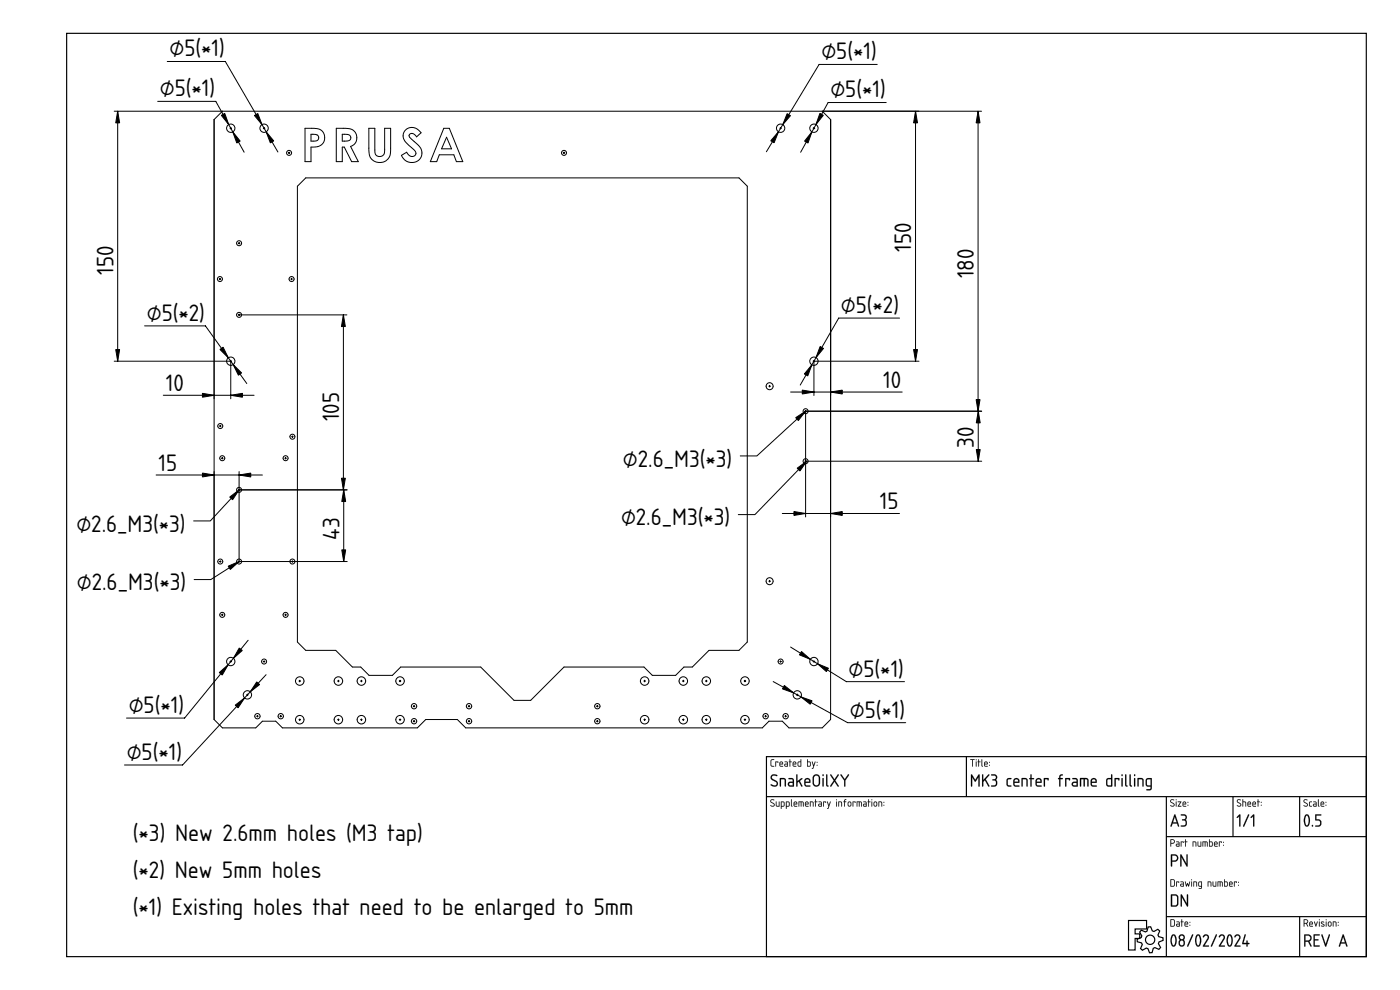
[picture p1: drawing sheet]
<svg xmlns="http://www.w3.org/2000/svg" width="420mm" height="297mm" viewBox="0 0 420 297" stroke-linecap="round" stroke-linejoin="round" font-family="sans-serif">
<defs><g id="words">
<g font-size="6.7">
<text x="50.9" y="16.9">⌀5(*1)</text>
<text x="246.5" y="17.8">⌀5(*1)</text>
<text x="48" y="28.9">⌀5(*1)</text>
<text x="249.2" y="29.2">⌀5(*1)</text>
<text x="273.5" y="75.6" transform="rotate(-90 273.5 75.6)">150</text>
<text x="34" y="82.4" transform="rotate(-90 34 82.4)">150</text>
<text x="292.2" y="83.5" transform="rotate(-90 292.2 83.5)">180</text>
<text x="252.4" y="93.9">⌀5(*2)</text>
<text x="44.1" y="96.2">⌀5(*2)</text>
<text x="49.8" y="117.3">10</text>
<text x="265.1" y="116.3">10</text>
<text x="101.8" y="126.4" transform="rotate(-90 101.8 126.4)">105</text>
<text x="292.3" y="134.4" transform="rotate(-90 292.3 134.4)">30</text>
<text x="47.6" y="141.2">15</text>
<text x="187" y="140">⌀2.6_M3(*3)</text>
<text x="264.1" y="152.8">15</text>
<text x="22.9" y="159.5">⌀2.6_M3(*3)</text>
<text x="186.4" y="157.7">⌀2.6_M3(*3)</text>
<text x="101.9" y="162" transform="rotate(-90 101.9 162)">43</text>
<text x="23.1" y="177.1">⌀2.6_M3(*3)</text>
<text x="254.7" y="203">⌀5(*1)</text>
<text x="38.6" y="213.9">⌀5(*1)</text>
<text x="255" y="215.3">⌀5(*1)</text>
<text x="38" y="228">⌀5(*1)</text>
<text x="39.9" y="252.3">(*3) New 2.6mm holes (M3 tap)</text>
<text x="39.9" y="263.4">(*2) New 5mm holes</text>
<text x="39.9" y="274.5">(*1) Existing holes that need to be enlarged to 5mm</text>
</g>
</g></defs>
<g fill="none" stroke="#000" stroke-width=".35">
<path d="M20 10h390v277h-390zM230 227h180v60h-180zM230 239h180M290 227v12M350 239v48M370 239v12M390 239v12M350 251h60M338.7 276.2h5.4v2.5h-3.4v1.5h1.4v1.4h-1.4v3.4h-2zM342.5 279.1l1.2 .5 .5-.2 .4-1.3h.7l.5 1.2 .5 .2 1.2-.7 .5 .5-.5 1.2 .2 .5 1.3 .4 .1 .7-1.3 .5-.1 .5 .6 1.2-.5 .6-1.2-.6-.5 .2-.3 1.3-.8 .1-.5-1.3-.5-.1-1.1 .6-.6-.5 .5-1.2-.2-.5-1.3-.3v-.8l1.2-.5 .2-.5-.7-1.1zM350 275h60M390 275v12"/>
<circle cx="345.2" cy="282" r="1.4"/>
</g>
<g fill="#000">
<path d="M231.5 232.6a1.42 1.42 0 0 1 1.8 .1l-.3 .2a.71 .71 0 0 0-.9-.2 .71 .71 0 0 0-.3 .9l1.1 .6a.93 .93 0 0 1 .3 1.6 1.25 1.25 0 0 1-1.9-.5l1.4 .3 .4-.5-.2-.4-1.5-.9-.2-.5zM231.6 232.6a.91 .91 0 0 0 .2 1.5l.9 .5a.64 .64 0 0 1 .3 .9 .64 .64 0 0 1-1 .1l-.6-.3v.4a1.09 1.09 0 0 0 1.4 .3 1.09 1.09 0 0 0 .5-1.4l-1.5-.9-.2-.4 .4-.6 1.1 .1 .1-.2-1-.2zM234.1 233.5l1.3-.1 .5 .7v1.7l-.2 .2-.2-.2v-1.8l-1.1-.2v2l-.2 .2a3.7 3.7 0 0 1-.1-2.5zM234.1 233.5v2.4l.3-.1v-2h.8l.3 .2 .2 2 .1-.9a1.11 1.11 0 0 0-.6-1.6zM236.9 235l-.1 .4 .2 .2 .9 .1v-.8zM236.9 235l1-.1v.8l-1-.1zM236.7 233.5l1.1-.1 .5 .6v1.9l-1.2 .2a.77 .77 0 0 1-.7-.8 .77 .77 0 0 1 .8-.8h.7v-.5l-1.2-.2zM236.7 233.5v.2l1.2 .3v.6h-.7a.72 .72 0 0 0-.7 .7 .72 .72 0 0 0 .6 .7l1.1-.1v-1.9l-.4-.5zM239 232.4l.3 .1v1.9l1.2-.9h.3l-.1 .3-.7 .5 .8 1.7-.3-.1-.8-1.4-.4 .3v1.2h-.3zM239 232.4v3.6l.3-.2v-1l.4-.3 .8 1.4 .2 .1-.7-1.7 .7-.5 .1-.3-1.5 .9v-1.9zM241.9 234l-.2 .6h1.2l-.3-.7zM241.8 234a.59 .59 0 0 1 .8-.2 .59 .59 0 0 1 .3 .8h-1.2zM241.7 233.6a.94 .94 0 0 1 1.2 .1 .94 .94 0 0 1 .1 1.2h-1.3l.2 .7h1.1l.2 .2-.2 .3h-.9a.92 .92 0 0 1-.8-1.3l.1-.7zM241.7 233.7l-.3 .6 .2 1.5 .5 .2h1v-.3l-1.2-.1-.2-.4v-.3l1.5-.1-.2-1.1-.7-.2zM244.5 232.9l-.2 .5v1.6l.4 .6h.5l.4-.3 .1-1.9a.73 .73 0 0 0-.4-.6 .73 .73 0 0 0-.8 .1zM244.5 232.9l.7-.2 .5 .3 .1 1.9a.77 .77 0 0 1-.8 .8 .77 .77 0 0 1-.8-.7v-1.6zM244.2 232.6l.8-.3 .8 .3 .3 .5v1.8a1.13 1.13 0 0 1-1.1 1.1 1.13 1.13 0 0 1-1.1-1v-1.9zM244.2 232.6l-.3 .8v1.6l.3 .7a1.18 1.18 0 0 0 1.6 0l.2-.5 .1-1.8a1.1 1.1 0 0 0-.7-1 1.1 1.1 0 0 0-1.2 .2zM246.9 233.5l.3 .1v2.2l-.2 .2-.2-.2zM246.9 233.5l.1 2.5 .2-2.4zM246.8 232.6a.26 .26 0 0 1 .5 0 .26 .26 0 0 1-.5 0zM246.9 232.4v.4h.2v-.4zM248 232.4l.3 .1v2.9l.3 .3a.39 .39 0 0 1-.5 .3 .39 .39 0 0 1-.2-.5zM248 232.4v3.1l.1 .4 .4 .1 .1-.2-.3-.4v-2.9zM249.2 232.4h.3l.9 1.5 1-1.5h.3l-1 1.8 1 1.8-.3-.1-1-1.4-.9 1.4-.3 .1v-.3l1-1.5zM249.2 232.4l1.1 1.8-1.1 1.8 .3-.1 .9-1.4 1 1.4 .3 .1-1.1-1.8 1.1-1.8h-.3l-1 1.5-.9-1.4zM252.3 232.4h.3l.9 1.4 .9-1.4 .4 .1-1.1 1.7v1.6l-.2 .3-.2-.3v-1.6l-1.1-1.6zM252.3 232.4l1.1 1.8 .1 1.8 .2-1.8 1-1.8h-.2l-1 1.5-.9-1.4z"/>
<path d="M231.5 232.6a1.41 1.41 0 0 1 1.8 .1l-.3 .2a.73 .73 0 0 0-.9-.2 .73 .73 0 0 0-.3 .9l1.1 .6a1.02 1.02 0 0 1 .3 1.6 1.02 1.02 0 0 1-1.5 0l-.4-.2 .1-.3a.88 .88 0 0 0 1 .4 .88 .88 0 0 0 .7-.8l-1.7-1.2-.1-.4zM234.1 233.5a1.44 1.44 0 0 1 1.8 .5v1.8l-.2 .2-.2-.2v-1.8l-.3-.2h-.8v2l-.2 .2-.2-.2zM236.9 235l-.1 .4 .2 .2 .9 .1v-.8zM236.7 233.5h1.1l.5 .5v1.9l-1.2 .1a.74 .74 0 0 1-.7-.7 .74 .74 0 0 1 .8-.8h.7v-.5l-1.2-.3zM239 232.4l.3 .1v1.9l1.5-.9-.1 .3-.7 .5 .8 1.7-.3-.1-.8-1.4-.4 .3v1.2h-.3zM241.9 234l-.2 .6h1.2a.58 .58 0 0 0-.3-.7 .58 .58 0 0 0-.7 .1zM241.7 233.7a.92 .92 0 0 1 1.2 0 .92 .92 0 0 1 .1 1.2h-1.3l.2 .7 1.3 .2-1.1 .2a.89 .89 0 0 1-.7-1.2v-.7zM244.5 232.9l-.2 .5v1.6a.75 .75 0 0 0 .7 .7 .75 .75 0 0 0 .8-.8v-1.5a.75 .75 0 0 0-.5-.6 .75 .75 0 0 0-.8 .1zM244.2 232.6a1.11 1.11 0 0 1 1.2-.2 1.11 1.11 0 0 1 .7 1v1.5a1.1 1.1 0 0 1-1.1 1.1 1.1 1.1 0 0 1-1.1-1v-1.9zM246.9 233.5l.3 .1v2.2l-.2 .2-.2-.2zM246.8 232.6a.25 .25 0 0 1 .5 0 .25 .25 0 0 1-.5 0zM248 232.4l.3 .1v2.9l.3 .3a.37 .37 0 0 1-.5 .3 .37 .37 0 0 1-.2-.5zM249.2 232.4l.3 .1 .9 1.4 1-1.5h.3l-1 1.8 1 1.8-.3-.1-1-1.4-.9 1.4-.3 .1 1-1.8zM252.3 232.4h.3l.9 1.4 1-1.4h.3v.2a3.3 3.3 0 0 0-1.1 3.4h-.3a3.4 3.4 0 0 0-1.2-3.5z"/>
<path d="M231.4 228l.9-.2-.8 .4v1.3l.1 .3h.6l.1 .2h-.7l-.3-.3zM232.7 228.5l.9 .1-.1 .3-.1-.2h-.5l-.1 1.3zM234.2 228.8l-.1 .3h.7l-.2-.4zM234.1 228.6a.55 .55 0 0 1 .7 0 .55 .55 0 0 1 .1 .7h-.8l.1 .5 .8 .1-.7 .1a.91 .91 0 0 1-.2-1.4zM235.6 229.4l.1 .4h.5v-.5zM235.5 228.5h.7l.3 .4-.1 1.1h-.6a.44 .44 0 0 1-.4-.4 .44 .44 0 0 1 .4-.5h.4v-.3zM237 227.8l.2 .1v.6l.4 .1-.4 .1-.1 1.3-.1-1.3-.3-.1 .3-.1zM238.2 228.8l-.1 .3h.7l-.2-.4zM238.1 228.6a.55 .55 0 0 1 .7 0 .55 .55 0 0 1 .1 .7h-.8l.1 .5 .8 .1-.7 .1a.91 .91 0 0 1-.2-1.4zM239.7 228.7l-.1 .1a.63 .63 0 0 0 0 .7 .63 .63 0 0 0 .7 .3v-1.1zM239.5 228.6l.8-.1v-.6l.1-.1v2.2h-.8l-.2-.2zM242.4 228.7v1.1h.6l.1-1zM242.2 227.8l.2 .1v.6h.7l.2 .3v.8l-.3 .4-.8-.1zM243.7 228.5l.5 1.1 .3-1h.2l-.7 2.1-.4-.1 .5-.7zM245.1 229.5l.2 .2zM245.1 228.6l.2 .3z"/>
<path d="M231.4 227.9l.9-.1v.2l-.8 .2v1.3l.1 .2 .7 .1v.2h-.7l-.3-.3zM231.4 228l-.1 1.7 .3 .3h.7l-.7-.2-.2-.3 .1-1.3 .8-.4zM232.7 228.5l.9 .1-.1 .3-.1-.2h-.5l-.1 1.3zM232.7 228.5l.1 1.5 .1-1.3h.5l.1 .2 .1-.3zM234.2 228.8l-.1 .3h.7l-.2-.4zM234.2 228.8a.36 .36 0 0 1 .4-.1 .36 .36 0 0 1 .2 .5h-.7zM234.1 228.6a.56 .56 0 0 1 .8 0 .56 .56 0 0 1 0 .8l-.8-.1 .1 .4 .8 .2-.7 .1a.92 .92 0 0 1-.2-1.4zM234.1 228.6l-.2 .4 .1 .9 1 .1-.8-.2-.1-.3v-.2h.9l-.1-.6-.4-.2zM235.6 229.4l.1 .4h.5v-.5zM235.6 229.4l.7-.1v.5h-.7zM235.5 228.5h.7l.3 .4-.1 1.1h-.6a.46 .46 0 0 1-.5-.4 .46 .46 0 0 1 .5-.5h.4v-.3l-.7-.1zM235.5 228.5l.7 .3 .1 .4h-.5a.43 .43 0 0 0-.4 .4 .43 .43 0 0 0 .4 .4h.6v-1.1l-.2-.4zM237 227.8l.2 .1v.6l.4 .1-.4 .1-.1 1.3-.1-1.3-.3-.1 .3-.1zM237 227.8v.7l-.2 .1 .2 .1 .1 1.3 .1-1.3 .4-.1-.4-.1zM238.2 228.8l-.1 .3h.7l-.2-.4zM238.2 228.8a.36 .36 0 0 1 .4-.1 .36 .36 0 0 1 .2 .5h-.7zM238.1 228.6a.56 .56 0 0 1 .7 0 .56 .56 0 0 1 .1 .8l-.8-.1 .1 .4 .8 .2-.7 .1a.92 .92 0 0 1-.2-1.4zM238.1 228.6l-.2 .4 .1 .9 .9 .1-.7-.2-.1-.3v-.2h.8l-.1-.6-.4-.2zM239.7 228.7l-.1 .1a.61 .61 0 0 0 0 .7 .61 .61 0 0 0 .7 .3v-1.1zM239.7 228.7h.6v1.1h-.4a.65 .65 0 0 1-.2-1.1zM239.5 228.6l.8-.1-.1-.6 .2-.1v2.2l-.9-.1zM239.5 228.6l-.1 1.1 .3 .3h.7v-2.2l-.1 .7zM242.4 228.7v1.1l.6-.1a.7 .7 0 0 0-.1-1zM242.4 228.7h.5a.73 .73 0 0 1 .2 1l-.7 .1zM242.2 227.8l.2 .1v.6h.7l.2 .2v1.1l-.3 .2-.8-.1zM242.2 227.8v2.1l.8 .1 .3-.4v-.8l-.2-.3h-.7zM243.7 228.5l.2 .1 .3 1 .3-1h.3l-.8 2.1-.4-.1 .3-.1 .2-.6zM243.7 228.5l.4 1.4-.2 .6-.2 .1 .3 .1 .7-2.1h-.2l-.3 1zM245.1 229.5h.2v.3l-.2-.1zM245.1 229.5l.2 .2zM245.1 228.6h.2v.3h-.2zM245.1 228.6l.2 .2z"/>
<path d="M291.2 227.8l1.3 .1-.6 .1-.1 2-.1-2h-.5zM291.2 227.8l.5 .2 .1 2 .1-2 .6-.1zM292.9 228.5l.2 .1-.1 1.4zM292.9 228.5l.1 1.5 .1-1.4zM292.8 228a.2 .2 0 0 1 .4 0 .2 .2 0 0 1-.4 0zM292.9 227.8l.1 .3zM293.6 227.8l.2 .1v.6l.5 .1-.5 .1-.1 1.3-.1-1.3-.2-.1 .2-.1zM293.6 227.8v.7l-.2 .1 .2 .1 .1 1.3 .1-1.3 .5-.1-.5-.1zM294.6 227.8l.2 .1 .1 2.1-.4-.3zM294.6 227.8v1.9l.3 .3zM295.6 228.8v.3h.6l-.2-.4zM295.6 228.8a.36 .36 0 0 1 .5-.1 .36 .36 0 0 1 .1 .5h-.7zM295.5 228.6a.56 .56 0 0 1 .8 0 .56 .56 0 0 1 0 .8l-.8-.1 .1 .4 .9 .2-.7 .1a.92 .92 0 0 1-.3-1.4zM295.5 228.6l-.2 .4 .2 .9 .9 .1-.8-.2-.1-.3v-.2h.9l-.1-.6-.4-.2zM296.9 229.5h.2v.3l-.2-.1zM296.9 229.5l.1 .2zM296.9 228.6h.2v.3h-.2zM296.9 228.6l.1 .2z"/>
<path d="M291.2 227.8l1.3 .1-.6 .1-.1 2-.1-2h-.5zM292.9 228.5l.2 .1-.1 1.4zM292.9 228a.14 .14 0 0 1 .2 0 .14 .14 0 0 1-.2 0zM293.6 227.8l.2 .1v.6l.5 .1-.5 .1-.1 1.3-.1-1.3-.2-.1 .2-.1zM294.6 227.8l.2 .1 .1 2.1-.3-.3zM295.6 228.8v.3h.6l-.2-.4zM295.5 228.6a.55 .55 0 0 1 .8 0 .55 .55 0 0 1 0 .7h-.8l.2 .5 .7 .1-.6 .1a.91 .91 0 0 1-.3-1.4zM296.9 229.5l.1 .2zM296.9 228.6l.1 .3z"/>
<path d="M291.4 232.4h.4l.9 1.6 .9-1.6h.4v3.6l-.4-.2v-2.6l-.9 1.4-1-1.4 .1 2.6-.4 .2zM291.5 232.4v3.6l.2-.2v-2.7l1 1.4 1-1.4v2.7l.2 .1v-3.5h-.2l-1 1.7-1-1.7zM294.8 232.4l.3 .1v1.6l1.5-1.7h.3l-1.1 1.4 1.1 2-.1 .2-.2-.1-1-1.8-.5 .5v1.4h-.3zM294.8 232.4v3.5l.3-.1v-1.2l.5-.6 1.2 2 .1-.3-1.1-1.9 1.1-1.4h-.3l-1.5 1.7v-1.6zM297.5 232.4l1.1-.1 .4 .3a.88 .88 0 0 1-.1 1.4 1.2 1.2 0 0 1 .2 1.7 1.2 1.2 0 0 1-1.7 .1l1.3-.3a.84 .84 0 0 0 .1-1 .84 .84 0 0 0-1-.4v-.3a.7 .7 0 0 0 .9-.1 .7 .7 0 0 0 .1-.8l-1.3-.2zM297.5 232.4v.2l.9 .1a.56 .56 0 0 1 .5 .3 .56 .56 0 0 1-.2 .6l-.9 .4 1 .3a.9 .9 0 0 1 0 1.2 .9 .9 0 0 1-1.2 .2l-.1 .1a1.15 1.15 0 0 0 1.6-.2 1.15 1.15 0 0 0-.3-1.6 1.01 1.01 0 0 0 .2-1.4 1.01 1.01 0 0 0-1.3-.2zM302.3 233.6l1.1-.2 .1 .4a.76 .76 0 0 0-.9 .1 .76 .76 0 0 0-.1 .9v.6l1 .3v.3h-.9l-.5-.3-.1-1.5zM302.3 233.7l-.2 .5a1.54 1.54 0 0 0 .5 1.8h.9v-.3a1.01 1.01 0 0 1-1.2-1 1.01 1.01 0 0 1 1.2-1l-.1-.2zM304.6 234l-.1 .6h1.1l-.3-.7zM304.6 234a.59 .59 0 0 1 .7-.2 .59 .59 0 0 1 .3 .8h-1.2zM304.4 233.6v.1a.93 .93 0 0 1 1.3 0 .93 .93 0 0 1 .1 1.2h-1.3l.1 .7h1.1l.3 .2-.3 .3h-.9a.92 .92 0 0 1-.7-1.3v-.7zM304.4 233.7l-.3 .6 .2 1.5 .5 .2h1.1v-.3l-1.3-.1-.2-.4v-.3l1.5-.1-.2-1.1-.7-.2zM306.6 233.5l1.3-.1 .5 .7v1.7l-.2 .2-.2-.2v-1.8l-1.1-.2v2l-.2 .2a3.7 3.7 0 0 1-.1-2.5zM306.6 233.5v2.4l.3-.1v-2h.8l.4 .2 .1 2 .2-.9a1.11 1.11 0 0 0-.7-1.6zM309.3 232.4l.3 .1v1l.5-.1 .3 .2-.8 .2v2l-.2 .3-.2-.3v-2l-.4-.2 .4-.1zM309.3 232.4v1.1l-.4 .1 .4 .2 .1 2.2 .2-2.2 .7-.2-.7-.1v-1zM311.3 234l-.2 .6h1.2l-.3-.7zM311.2 234a.59 .59 0 0 1 .8-.2 .59 .59 0 0 1 .3 .8h-1.2zM311.1 233.6a.94 .94 0 0 1 1.2 .1 .94 .94 0 0 1 .2 1.2h-1.4l.2 .7h1.1l.2 .2-.2 .3h-.9a.92 .92 0 0 1-.7-1.3v-.7zM311.1 233.7l-.3 .6 .2 1.5 .5 .2h1.1v-.3l-1.3-.1-.2-.4v-.3l1.5-.1-.2-1.1-.7-.2zM313.3 233.5l1.2-.1 .3 .2-.2 .6-.2-.4h-.8v2l-.2 .2a3.6 3.6 0 0 1-.1-2.5zM313.3 233.5l.1 2.5 .2-.2v-2h.8l.2 .3 .1-.5zM318.1 232.5l.8-.2v.4l-.5 .1-.2 .6 .8 .2-.8 .2 .1 2-.3 .2-.1-.2v-2l-.4-.2 .4-.2zM318.1 232.6l-.2 .9-.4 .1 .4 .2 .1 2.2 .2-.2v-2l.8-.2-.8-.2a.82 .82 0 0 1 .7-.9l-.3-.2zM319.7 233.5l1.2-.1 .3 .2-.2 .6-.2-.4h-.8v2l-.2 .2a3.6 3.6 0 0 1-.1-2.5zM319.7 233.5l.1 2.5 .2-.2v-2h.8l.2 .3 .1-.5zM322.1 235l-.1 .4 .2 .2 .9 .1v-.8zM322.1 235l1-.1v.8l-1-.1zM321.8 233.5l1.2-.1 .5 .6v1.9l-1.2 .2a.77 .77 0 0 1-.7-.8 .77 .77 0 0 1 .7-.8h.8v-.5l-1.3-.2zM321.9 233.5v.2l1.2 .3v.6h-.8a.72 .72 0 0 0-.7 .7 .72 .72 0 0 0 .7 .7l1.1-.1v-1.9l-.5-.5zM324.2 233.4h1.7l.6 .2a3 3 0 0 1 .2 2.4l-.4-.2-.1-1.9-.6-.1v2l-.2 .2-.2-.2v-2h-.7v2l-.4 .2zM324.2 233.5v2.5l.2-.2v-2h.8v2l.2 .2 .1-2.2 .7 .1 .1 1.9 .3 .1a3 3 0 0 0-.2-2.3zM327.8 234l-.1 .6h1.1l-.3-.7zM327.8 234a.59 .59 0 0 1 .7-.2 .59 .59 0 0 1 .3 .8h-1.1zM327.6 233.6a.94 .94 0 0 1 1.3 .1 .94 .94 0 0 1 .1 1.2h-1.3l.2 .7h1l.3 .2-.3 .3h-.9a.92 .92 0 0 1-.7-1.3v-.7zM327.7 233.7l-.4 .6 .2 1.5 .5 .2h1.1v-.3l-1.3-.1-.1-.4v-.3l1.4-.1-.2-1.1-.7-.2zM332.5 233.9l-.1 1.6 1 .2v-1.9zM332.5 233.8h1v1.9a.94 .94 0 0 1-1.2-.5zM332.1 233.7l.4-.3h.9v-.9l.4-.1-.1 3.6h-1.2l-.4-.3-.2-1.6zM332.2 233.7l-.1 1.9 .4 .4h1.2v-3.6l-.2 .1v1h-1zM334.5 233.5l1.3-.1 .2 .2-.2 .6-.2-.4h-.8l.1 2-.2 .2a3.6 3.6 0 0 1-.2-2.5zM334.5 233.5l.2 2.5 .1-.2v-2h.8l.2 .3 .1-.5zM336.6 233.5l.4 .1v2.2l-.3 .2-.2-.2zM336.6 233.5l.1 2.5 .2-2.4zM336.5 232.6a.26 .26 0 0 1 .5 0 .26 .26 0 0 1-.5 0zM336.6 232.4v.4h.3v-.4zM337.7 232.4l.3 .1v2.9l.4 .3a.39 .39 0 0 1-.6 .3 .39 .39 0 0 1-.2-.5zM337.7 232.4v3.1l.1 .4 .4 .1 .2-.2-.4-.4v-2.9zM339 232.4l.4 .1v2.9l.3 .3a.39 .39 0 0 1-.5 .3 .39 .39 0 0 1-.2-.5zM339.1 232.4l-.1 3.1 .1 .4 .4 .1 .2-.2-.4-.4v-2.9zM340.4 233.5l.3 .1v2.2l-.2 .2-.2-.2zM340.4 233.5l.1 2.5 .2-2.4zM340.3 232.6a.26 .26 0 0 1 .5 0 .26 .26 0 0 1-.5 0zM340.4 232.4v.4h.2v-.4zM341.4 233.5l1.3-.1 .5 .7v1.7l-.2 .2-.2-.2v-1.8l-1.1-.2v2l-.2 .2a3.7 3.7 0 0 1-.1-2.5zM341.4 233.5v2.4l.3-.1v-2h.8l.4 .2 .1 2 .2-.9a1.11 1.11 0 0 0-.7-1.6zM344.3 233.9l-.1 1.5 .2 .2 .9 .1v-1.9zM344.3 233.9l1-.1v1.9l-1-.1zM344 233.6a1.6 1.6 0 0 1 1.7 0l-.1 3.2-.4 .3h-1.1v-.3l1.1-.2 .1-.5a1.09 1.09 0 0 1-1.2-.2 1.09 1.09 0 0 1-.3-1.3zM344.1 233.7l-.2 .5 .1 1.6 1.3 .2a.73 .73 0 0 1-.2 .8 .73 .73 0 0 1-.9 0l-.2 .2 .2 .1a1.02 1.02 0 0 0 1.4-.6v-3h-1z"/>
<path d="M291.4 232.4h.3l1 1.6 1-1.6h.2l.1 3.6-.4-.2v-2.6l-.9 1.4-.9-1.4v2.6l-.4 .2zM294.8 232.4l.3 .1v1.6l1.5-1.7h.3l-1.1 1.4 1.1 2-.1 .2-1.2-1.9-.5 .5-.1 1.4h-.2zM297.5 232.4a1.07 1.07 0 0 1 1.4 .1 1.07 1.07 0 0 1 0 1.5 1.18 1.18 0 0 1 .2 1.7 1.18 1.18 0 0 1-1.7 .1l.2-.1a.85 .85 0 0 0 1.3-.6 .85 .85 0 0 0-1-1v-.2a.67 .67 0 0 0 .8-.2 .67 .67 0 0 0-.1-.9l-1.1-.2zM302.3 233.7l1.1-.3 .1 .3a.77 .77 0 0 0-.9 .2 .77 .77 0 0 0-.2 .9l.1 .7 1 .2-.2 .3a.99 .99 0 0 1-1-.2 .99 .99 0 0 1-.2-1.1zM304.6 234l-.1 .6h1.1a.58 .58 0 0 0-.3-.7 .58 .58 0 0 0-.7 .1zM304.4 233.7a.92 .92 0 0 1 1.2 0 .92 .92 0 0 1 .2 1.2h-1.3l.1 .7 1.3 .2-1.1 .2a.89 .89 0 0 1-.7-1.2v-.7zM306.6 233.5a1.44 1.44 0 0 1 1.8 .5v1.8l-.2 .2-.1-.2-.1-1.8-.3-.2h-.8v2l-.2 .2-.1-.2zM309.3 232.4l.3 .1v1l.7 .1-.7 .2v2l-.2 .2-.2-.2v-2l-.3-.2 .3-.1zM311.3 234l-.2 .6h1.2a.58 .58 0 0 0-.3-.7 .58 .58 0 0 0-.7 .1zM311.1 233.7a.92 .92 0 0 1 1.2 0 .92 .92 0 0 1 .2 1.2h-1.4l.2 .7 1.3 .2-1.1 .2a.89 .89 0 0 1-.7-1.2v-.7zM313.3 233.5l1.2-.1 .2 .2-.1 .6-.2-.4h-.8v2l-.2 .2-.1-.2zM318.1 232.6l.5-.3 .4 .2a.84 .84 0 0 0-.8 .9l.8 .2-.8 .2v2l-.2 .2-.1-.2v-2l-.4-.2 .4-.2zM319.7 233.5l1.2-.1 .2 .2-.1 .6-.2-.4h-.8v2l-.2 .2-.1-.2zM322.1 235l-.1 .4 .2 .2 .9 .1v-.8zM321.9 233.5h1.1l.4 .5 .1 1.9-1.2 .1a.74 .74 0 0 1-.7-.7 .74 .74 0 0 1 .7-.8h.8v-.5l-1.2-.3zM324.2 233.5l.1-.1a2.46 2.46 0 0 1 2.3 .4v2.2l-.3-.2-.1-1.9-.6-.1v2l-.2 .2-.2-.2v-2h-.7v2l-.2 .2-.2-.2zM327.8 234l-.1 .6h1.1a.58 .58 0 0 0-.3-.7 .58 .58 0 0 0-.7 .1zM327.6 233.7a.92 .92 0 0 1 1.3 0 .92 .92 0 0 1 .1 1.2h-1.3l.1 .7 1.4 .2-1.2 .2a.89 .89 0 0 1-.7-1.2v-.7zM332.5 233.8l-.2 .5 .1 1.2 1 .2v-1.9zM332.1 233.7l.4-.2 .9-.1v-.9l.4-.1-.1 3.6h-1.2l-.4-.3-.1-1.6zM334.5 233.5l1.3-.1 .2 .2-.2 .6-.2-.4h-.8v2l-.1 .2-.2-.2zM336.6 233.5l.3 .1v2.2l-.2 .2-.1-.2zM336.6 232.6a.24 .24 0 0 1 .4 0 .24 .24 0 0 1-.4 0zM337.7 232.4l.3 .1v2.9l.3 .3a.37 .37 0 0 1-.5 .3 .37 .37 0 0 1-.1-.5zM339 232.4l.4 .1v2.9l.3 .3a.37 .37 0 0 1-.5 .3 .37 .37 0 0 1-.2-.5zM340.4 233.5l.3 .1v2.2l-.2 .2-.2-.2zM340.3 232.6a.25 .25 0 0 1 .5 0 .25 .25 0 0 1-.5 0zM341.4 233.5a1.44 1.44 0 0 1 1.8 .5v1.8l-.2 .2-.1-.2-.1-1.8-.3-.2h-.8v2l-.2 .2-.1-.2zM344.3 233.9l-.1 1.5 .2 .2 .9 .1v-1.9zM344 233.7l.6-.3 1 .1 .1 3a1 1 0 0 1-1.7 .5l1.1-.3 .2-.7a1.06 1.06 0 0 1-1.2-.1 1.06 1.06 0 0 1-.3-1.3z"/>
<path d="M231.3 240l.8-.2 .3 .2-.1 .1a.48 .48 0 0 0-.6-.1 .48 .48 0 0 0-.2 .5l1 .8-.2 .6a.59 .59 0 0 1-.6 .2 .59 .59 0 0 1-.4-.5l.7 .2 .3-.3-1.1-.9zM231.3 240l-.1 .6 .9 .5a.37 .37 0 0 1 .2 .6 .37 .37 0 0 1-.6 .1l-.4-.2v.2a.64 .64 0 0 0 1 .2 .64 .64 0 0 0-.2-1l-.7-.4v-.3l.9-.3-.6-.2zM232.9 240.5l.2 .1v1.1l.6 .1v-1.2l.2-.1v1.5l-1-.1zM232.9 240.5l.1 1.4 .9 .1v-1.5l-.2 .1v1.2h-.4l-.3-.1zM234.6 240.7v1.1h.5l.1-1zM234.5 240.7l.7 .1-.1 1h-.6zM234.4 240.5h.8l.3 .4-.1 1-.8 .1-.2 .7zM234.4 240.5v2.1l.1-.6h.5a.81 .81 0 0 0 .4-1.1 .81 .81 0 0 0-1-.4zM236.1 240.7v1.1h.5l.1-1zM236.1 240.7l.7 .1-.2 1h-.5zM235.9 240.5h.8l.3 .4-.1 1-.8 .1-.1 .7zM235.9 240.5v2.1l.2-.6h.5a.81 .81 0 0 0 .4-1.1 .81 .81 0 0 0-1.1-.4zM237.4 239.8l.2 .1 .1 2.1-.3-.3zM237.4 239.9v1.8l.3 .3zM238.5 240.8l-.1 .3h.7l-.2-.4zM238.4 240.8a.36 .36 0 0 1 .5-.1 .36 .36 0 0 1 .2 .5h-.7zM238.3 240.6h.1a.56 .56 0 0 1 .7 0 .56 .56 0 0 1 .1 .8l-.8-.1v.4l.9 .2-.7 .1a.92 .92 0 0 1-.3-1.4zM238.4 240.6l-.2 .4 .1 .9 .9 .1-.7-.2-.1-.3v-.2h.8l-.1-.6-.4-.2zM239.7 240.5l1.4 .1 .1 1.4-.2-.1-.1-1.1-.4-.1-.1 1.3-.1-1.3h-.4v1.2l-.2 .1zM239.7 240.5v1.5l.1-1.3h.5l.1 1.3 .1-1.3h.4l.1 1.3 .2-.1a.93 .93 0 0 0 0-1 .93 .93 0 0 0-1-.4zM241.9 240.8l-.1 .3h.7l-.2-.4zM241.9 240.8a.36 .36 0 0 1 .4-.1 .36 .36 0 0 1 .2 .5h-.7zM241.8 240.6a.56 .56 0 0 1 .7 0 .56 .56 0 0 1 .1 .8l-.8-.1 .1 .4 .8 .2-.7 .1a.92 .92 0 0 1-.2-1.4zM241.8 240.6l-.2 .4 .1 .9 .9 .1-.7-.2-.1-.3v-.2h.8l-.1-.6-.4-.2zM243.1 240.5l1 .1v1.4l-.2-.1v-1.1l-.6-.1v1.2l-.2 .1zM243.1 240.5v1.5l.2-1.3 .6 .1 .2 1.2v-.7a.7 .7 0 0 0-.2-.8 .7 .7 0 0 0-.8 0zM244.7 239.8l.2 .1v.6l.4 .1-.4 .1-.1 1.3-.1-1.3-.3-.1 .3-.1zM244.7 239.8v.7l-.2 .1 .2 .1 .1 1.3 .1-1.3 .4-.1-.4-.1zM245.8 241.4l.1 .4h.5v-.4zM245.8 241.4l.6-.1v.5h-.6zM245.7 240.5h.7l.3 .4-.1 1.1h-.6a.46 .46 0 0 1-.5-.4 .46 .46 0 0 1 .5-.5h.4v-.3l-.7-.1zM245.7 240.5l.7 .3v.4h-.4a.43 .43 0 0 0-.4 .4 .43 .43 0 0 0 .4 .4h.6v-1.1l-.2-.4zM247 240.5l.9 .1-.1 .3-.1-.2h-.5l-.1 1.3zM247.1 240.5v1.5l.1-1.3h.5l.1 .2 .1-.3zM248.2 240.5l.2 .1 .3 1 .4-1h.2l-.8 2.1-.3-.1 .3-.1 .1-.6zM248.2 240.5l.4 1.4-.1 .6-.3 .1 .3 .1 .8-2.1h-.2l-.4 1zM251 240.5l.2 .1-.1 1.4zM251 240.5l.1 1.5 .1-1.4zM251 240a.15 .15 0 0 1 .3 0 .15 .15 0 0 1-.3 0zM251 239.8l.2 .3zM251.6 240.5l1 .1 .1 1.4-.2-.1-.1-1.1-.6-.1v1.2l-.2 .1zM251.6 240.5v1.5l.2-1.3 .7 .1 .1 1.2 .1-.7a.7 .7 0 0 0-.2-.8 .7 .7 0 0 0-.9 0zM253.4 239.9l.6-.1-.5 .7 .5 .1-.5 .1-.1 1.3-.1-1.3-.2-.1 .2-.1zM253.5 239.9l-.2 .6-.2 .1 .2 .1 .1 1.3 .1-1.3 .5-.1-.5-.1 .1-.3 .3-.4zM254.7 240.8v.8l.4 .1 .1-.8zM254.7 240.8h.5l.1 .6a.36 .36 0 0 1-.3 .4 .36 .36 0 0 1-.4-.3zM254.6 240.6a.55 .55 0 0 1 .6-.1 .55 .55 0 0 1 .3 .5l-.1 .8-.7 .2-.3-.5zM254.3 241.2a.68 .68 0 0 0 1.3 0 .68 .68 0 0 0-1.3 0zM255.9 240.5l.9 .1-.1 .3-.2-.2h-.4l-.1 1.3zM255.9 240.5l.1 1.5 .1-1.3h.5l.1 .2v-.3zM257.1 240.5l1.4 .1 .1 1.4-.2-.1v-1.1l-.4-.1-.1 1.3-.1-1.3h-.5v1.2l-.2 .1zM257.1 240.5v1.5l.2-1.3h.5l.1 1.3 .1-1.3h.4l.1 1.3 .1-.1a.93 .93 0 0 0 0-1 .93 .93 0 0 0-1-.4zM259.3 241.4v.4h.6v-.4zM259.2 241.4l.7-.1v.5h-.6zM259.1 240.5h.7l.3 .4v1.1h-.7a.46 .46 0 0 1-.4-.4 .46 .46 0 0 1 .4-.5h.5l-.1-.3-.7-.1zM259.1 240.5l.8 .3v.4h-.5a.43 .43 0 0 0-.4 .4 .43 .43 0 0 0 .4 .4h.6l.1-1.1-.3-.4zM260.6 239.8l.2 .1v.6l.5 .1-.5 .1-.1 1.3-.1-1.3-.2-.1 .2-.1zM260.6 239.8v.7l-.2 .1 .2 .1 .1 1.3 .1-1.3 .4-.1-.4-.1zM261.6 240.5l.2 .1-.2 1.4zM261.6 240.5v1.5l.1-1.4zM261.5 240a.15 .15 0 0 1 .3 0 .15 .15 0 0 1-.3 0zM261.6 239.8l.1 .3zM262.5 240.8l-.1 .8 .5 .1 .1-.8zM262.5 240.8h.5l.1 .6a.36 .36 0 0 1-.4 .4 .36 .36 0 0 1-.3-.3zM262.4 240.6l.5-.1 .3 .3 .1 .8-.4 .4h-.4l-.3-.4zM262 241.2a.7 .7 0 0 0 1.4 0 .7 .7 0 0 0-1.4 0zM263.7 240.5l.9 .1 .1 1.4-.2-.1v-1.1l-.7-.1 .1 1.2-.2 .1zM263.7 240.5v1.5l.1-1.3 .7 .1 .1 1.2 .1-.7a.7 .7 0 0 0-.2-.8 .7 .7 0 0 0-.8 0zM265.2 241.5h.2v.3h-.2zM265.2 241.5l.1 .2zM265.2 240.6h.2v.3h-.2zM265.2 240.6l.1 .2z"/>
<path d="M231.3 240a.53 .53 0 0 1 .6-.3 .53 .53 0 0 1 .4 .4 .49 .49 0 0 0-.6-.1 .49 .49 0 0 0-.3 .5l.7 .5a.59 .59 0 0 1 .1 .9 .59 .59 0 0 1-.9-.3 .44 .44 0 0 0 .7 .2 .44 .44 0 0 0 .1-.7l-.9-.5zM232.9 240.5l.1 .1 .1 1.1 .2 .1h.4v-1.2l.2-.1v1.5l-1-.1zM234.6 240.7v1.1h.5l.1-1zM234.4 240.5a.8 .8 0 0 1 1.1 .6 .8 .8 0 0 1-.9 .9l-.2 .7zM236.1 240.7v1.1h.5l.1-1zM235.9 240.5a.8 .8 0 0 1 1.1 .6 .8 .8 0 0 1-.9 .9l-.1 .7zM237.4 239.8l.2 .1 .1 2.1-.3-.3zM238.5 240.8l-.1 .3h.7l-.2-.4zM238.4 240.6a.55 .55 0 0 1 .7 0 .55 .55 0 0 1 .1 .7h-.8l.1 .5 .8 .1-.7 .1a.91 .91 0 0 1-.2-1.4zM239.7 240.5h1a1.06 1.06 0 0 1 .4 1.5l-.1-1.2-.3-.1h-.2l-.1 1.3-.1-1.3h-.4v1.2l-.2 .1zM241.9 240.8l-.1 .3h.7l-.2-.4zM241.8 240.6a.55 .55 0 0 1 .7 0 .55 .55 0 0 1 .1 .7h-.8l.1 .5 .8 .1-.7 .1a.91 .91 0 0 1-.2-1.4zM243.1 240.5a.71 .71 0 0 1 .8 0 .71 .71 0 0 1 .3 .8l-.1 .7-.2-1.2-.6-.1v1.2l-.2 .1zM244.7 239.8l.2 .1v.6l.4 .1-.4 .1-.1 1.3-.1-1.3-.3-.1 .3-.1zM245.8 241.4l.1 .4h.5v-.4zM245.7 240.5h.7l.2 .4v1.1h-.6a.44 .44 0 0 1-.5-.4 .44 .44 0 0 1 .5-.5h.4v-.3zM247.1 240.5l.8 .1-.1 .3-.1-.2h-.5l-.1 1.3zM248.2 240.5l.5 1.1 .4-1h.2l-.8 2.1-.3-.1 .4-.7zM251 240.5l.2 .1-.1 1.4zM251 240a.15 .15 0 0 1 .3 0 .15 .15 0 0 1-.3 0zM251.6 240.5a.71 .71 0 0 1 .9 0 .71 .71 0 0 1 .2 .8l-.1 .7-.1-1.2-.7-.1v1.2l-.2 .1zM253.5 239.9l.5-.1-.4 .4-.1 .3 .5 .1-.5 .1-.1 1.3-.1-1.3-.2-.1zM254.7 240.8l-.1 .7a.34 .34 0 0 0 .4 .3 .34 .34 0 0 0 .3-.4l-.1-.6zM254.6 240.6l.6-.1a.93 .93 0 0 1-.1 1.5h-.4a.96 .96 0 0 1-.1-1.4zM255.9 240.5l.9 .1-.1 .3-.2-.2h-.4l-.1 1.3zM257.1 240.5h1.1a1.06 1.06 0 0 1 .3 1.5l-.1-1.2-.2-.1h-.2l-.1 1.3-.1-1.3h-.5v1.2l-.2 .1zM259.3 241.4v.4h.6v-.4zM259.1 240.5h.7l.3 .4v1.1h-.7a.44 .44 0 0 1-.4-.4 .44 .44 0 0 1 .4-.5h.5v-.3zM260.6 239.8l.2 .1v.6l.4 .1-.4 .1-.1 1.3-.1-1.3-.2-.1 .2-.1zM261.6 240.5l.2 .1-.2 1.4zM261.5 240a.15 .15 0 0 1 .3 0 .15 .15 0 0 1-.3 0zM262.5 240.8l-.1 .7a.34 .34 0 0 0 .3 .3 .34 .34 0 0 0 .4-.4l-.2-.6zM262.4 240.6l.6-.1a.93 .93 0 0 1-.1 1.5h-.4a.96 .96 0 0 1-.1-1.4zM263.7 240.5a.71 .71 0 0 1 .8 0 .71 .71 0 0 1 .2 .8l-.1 .7-.1-1.2-.7-.1v1.2l-.1 .1zM265.2 241.5l.1 .2zM265.2 240.6l.2 .3z"/>
<path d="M351.3 240l.8-.2 .3 .2-.1 .1a.48 .48 0 0 0-.6-.1 .48 .48 0 0 0-.2 .5l1 .8-.2 .6a.59 .59 0 0 1-.6 .2 .59 .59 0 0 1-.4-.5l.7 .2 .3-.3-1.1-.9zM351.4 240l-.2 .6 .9 .5a.37 .37 0 0 1 .2 .6 .37 .37 0 0 1-.6 .1l-.4-.2v.2a.64 .64 0 0 0 1 .2 .64 .64 0 0 0-.1-1l-.8-.4v-.3l1-.3-.7-.2zM352.9 240.5l.2 .1-.1 1.4zM352.9 240.5l.1 1.5 .1-1.4zM352.9 240a.15 .15 0 0 1 .3 0 .15 .15 0 0 1-.3 0zM352.9 239.8l.2 .3zM353.5 240.5h1l-.7 1.3h.6l.1 .2h-1l.7-1.3h-.6zM353.5 240.5l.8 .2-.8 1.3h1l-.1-.2h-.7l.8-1.3zM355.2 240.8l-.1 .3h.7l-.2-.4zM355.2 240.8a.36 .36 0 0 1 .4-.1 .36 .36 0 0 1 .2 .5h-.7zM355.1 240.6a.56 .56 0 0 1 .7 0 .56 .56 0 0 1 .1 .8l-.8-.1 .1 .4 .8 .2-.7 .1a.92 .92 0 0 1-.2-1.4zM355.1 240.6l-.2 .4 .1 .9 1 .1-.8-.2-.1-.3v-.2h.9l-.1-.6-.4-.2zM356.4 241.5h.2v.3h-.2zM356.4 241.5l.2 .2zM356.4 240.6h.2v.3h-.2zM356.4 240.6l.2 .2z"/>
<path d="M351.3 240a.53 .53 0 0 1 .6-.3 .53 .53 0 0 1 .4 .4 .49 .49 0 0 0-.6-.1 .49 .49 0 0 0-.2 .5l.7 .5a.59 .59 0 0 1 0 .9 .59 .59 0 0 1-.9-.3 .44 .44 0 0 0 .7 .2 .44 .44 0 0 0 .1-.7l-.9-.5zM352.9 240.5l.2 .1-.1 1.4zM352.9 240a.15 .15 0 0 1 .3 0 .15 .15 0 0 1-.3 0zM353.5 240.5h1l-.7 1.3h.6l.1 .2h-1l.7-1.3h-.6zM355.2 240.8l-.1 .3h.7l-.2-.4zM355.1 240.6a.55 .55 0 0 1 .7 0 .55 .55 0 0 1 .1 .7h-.8l.1 .5 .8 .1-.7 .1a.91 .91 0 0 1-.2-1.4zM356.4 241.5l.2 .2zM356.4 240.6l.2 .3z"/>
<path d="M351.5 252v.9h.5a.45 .45 0 0 0 .4-.5 .45 .45 0 0 0-.5-.4zM351.3 251.8h.6a.66 .66 0 0 1 .7 .7 .66 .66 0 0 1-.6 .6h-.5v.8l-.2 .1zM353.1 253.4l.1 .4h.6v-.4zM353 252.5h.7l.3 .4-.1 1.1h-.6a.44 .44 0 0 1-.4-.4 .44 .44 0 0 1 .4-.5h.5l-.1-.3zM354.4 252.5l.8 .1-.1 .3-.1-.2h-.4l-.1 1.3zM355.7 251.8l.2 .1v.6l.5 .1-.5 .1-.1 1.3-.1-1.3-.2-.1 .2-.1zM358 252.5a.71 .71 0 0 1 .8 0 .71 .71 0 0 1 .2 .8l-.1 .7-.1-1.2-.7-.1v1.2l-.1 .1zM359.4 252.5l.2 .1v1.1l.2 .1h.5v-1.2l.2-.1v1.5l-1-.1zM360.9 252.5h1.1a1.06 1.06 0 0 1 .3 1.5l-.1-1.2-.2-.1h-.2l-.1 1.3-.1-1.3h-.5v1.2l-.2 .1zM363.1 252.7v1.1h.5l.1-1zM362.9 251.8l.2 .1v.6h.6l.2 .3v.8l-.2 .4-.9-.1zM364.6 252.8l-.1 .3h.7l-.2-.4zM364.5 252.6a.55 .55 0 0 1 .8 0 .55 .55 0 0 1 0 .7h-.8l.1 .5 .8 .1-.6 .1a.91 .91 0 0 1-.3-1.4zM365.8 252.5l.9 .1-.1 .3-.1-.2h-.5l-.1 1.3zM367.1 253.5l.2 .2zM367.1 252.6l.2 .3z"/>
<path d="M351.5 252v.9h.5a.43 .43 0 0 0 .4-.5 .43 .43 0 0 0-.5-.4zM351.5 252h.4a.46 .46 0 0 1 .5 .4 .46 .46 0 0 1-.4 .5h-.5zM351.3 251.8h.8l.3 .2a.67 .67 0 0 1 .1 .7 .67 .67 0 0 1-.5 .5l-.5-.1v.8l-.2 .1zM351.3 251.9v2.1l.2-.9 1-.2a.66 .66 0 0 0-.6-1.1zM353.2 253.4v.4h.6v-.4zM353.1 253.4l.7-.1v.5h-.7zM353 252.5h.7l.3 .4v1.1h-.7a.46 .46 0 0 1-.4-.4 .46 .46 0 0 1 .4-.5h.5l-.1-.3-.7-.1zM353 252.5l.8 .3v.4h-.5a.43 .43 0 0 0-.4 .4 .43 .43 0 0 0 .4 .4h.6l.1-1.1-.3-.4zM354.4 252.5l.9 .1-.2 .3-.1-.2h-.4l-.1 1.3zM354.4 252.5l.1 1.5 .1-1.3h.4l.1 .2 .1-.3zM355.7 251.8l.2 .1v.6l.5 .1-.5 .1-.1 1.3-.1-1.3-.2-.1 .2-.1zM355.7 251.9v.6l-.2 .1 .2 .1 .1 1.3 .1-1.3 .4-.1-.4-.1zM357.9 252.5l1 .1 .1 1.4-.2-.1-.1-1.1-.6-.1v1.2l-.2 .1zM358 252.5v1.5l.1-1.3 .7 .1 .1 1.2 .1-.7a.7 .7 0 0 0-.2-.8 .7 .7 0 0 0-.8 0zM359.4 252.5l.2 .1v1.1l.7 .1v-1.2l.2-.1v1.5l-1-.1zM359.4 252.5l.1 1.4 1 .1v-1.5l-.2 .1v1.2h-.5l-.2-.1zM360.9 252.5l1.4 .1 .1 1.4-.2-.1-.1-1.1-.3-.1-.1 1.3-.1-1.3h-.5v1.2l-.2 .1zM360.9 252.5v1.5l.2-1.3h.5l.1 1.3 .1-1.3h.4l.1 1.3 .1-.1a.93 .93 0 0 0 0-1 .93 .93 0 0 0-1-.4zM363.1 252.7v1.1l.6-.1a.7 .7 0 0 0-.2-1zM363 252.7h.5a.73 .73 0 0 1 .2 1l-.7 .1zM362.9 251.8l.2 .1v.6h.6l.2 .3v1l-.2 .2-.9-.1zM362.9 251.8v2.1l.8 .1 .2-.4v-.8l-.2-.3h-.7zM364.6 252.8l-.1 .3h.7l-.2-.4zM364.6 252.8a.36 .36 0 0 1 .5-.1 .36 .36 0 0 1 .1 .5h-.7zM364.5 252.6a.56 .56 0 0 1 .8 0 .56 .56 0 0 1 0 .8l-.8-.1 .1 .4 .8 .2-.6 .1a.92 .92 0 0 1-.3-1.4zM364.5 252.6l-.2 .4 .2 .9 .9 .1-.8-.2-.1-.3v-.2h.9l-.1-.6-.4-.2zM365.8 252.5l.9 .1-.1 .3-.1-.2h-.5l-.1 1.3zM365.9 252.5v1.5l.1-1.3h.5l.1 .2 .1-.3zM367.1 253.5h.2v.3h-.2zM367.1 253.5l.1 .2zM367.1 252.6h.2v.3h-.2zM367.1 252.6l.2 .2z"/>
<path d="M351.8 256.7v1.5h.8a.75 .75 0 0 0 .7-.8 .75 .75 0 0 0-.8-.7zM351.5 256.4l.1-.1a1.69 1.69 0 0 1 1.7 .4 1.1 1.1 0 0 1 .2 1.2 1.1 1.1 0 0 1-.9 .6h-.8v1.3l-.4 .2zM354.3 256.4h.3l1.5 2.8v-2.7l.3-.1v3.6l-.3-.1-1.5-2.7v2.6l-.3 .2z"/>
<path d="M351.8 256.7v1.5h.8a.72 .72 0 0 0 .6-.8 .72 .72 0 0 0-.7-.7zM351.7 256.7h.8a.77 .77 0 0 1 .8 .7 .77 .77 0 0 1-.7 .8h-.9zM351.4 256.4l.2-.1a1.72 1.72 0 0 1 1.8 .4h-.1a1.11 1.11 0 0 1 .2 1.2 1.11 1.11 0 0 1-.9 .7l-.8-.1v1.3l-.4 .2zM351.5 256.4v3.5l.2-.1v-1.3h1.1l.6-.4a1.1 1.1 0 0 0-.9-1.7zM354.2 256.4h.4l1.5 2.8v-2.7l.3-.1v3.6l-.3-.1-1.5-2.7v2.6l-.4 .2zM354.3 256.4v3.5l.2-.1v-2.7l1.6 2.8h.3v-3.5l-.3 .1v2.8l-1.5-2.9z"/>
<path d="M352.5 244.4l.3 .1 1.1 3.2-.2 .4-.4-1h-1.4l-.3 .9-.3-.1zM352.5 244.4l-1.2 3.5h.3l.3-.8h1.4l.4 .9 .1-.2-1.1-3.3zM352.6 245.1l-.6 1.6h1.1zM352.6 245l.6 1.8h-1.2zM354.4 244.4l1.2-.1 .3 .3a.88 .88 0 0 1-.1 1.4 1.2 1.2 0 0 1 .2 1.7 1.2 1.2 0 0 1-1.7 .1l1.4-.3a.84 .84 0 0 0 0-1 .84 .84 0 0 0-.9-.4v-.3a.7 .7 0 0 0 .8-.1 .7 .7 0 0 0 .1-.8l-1.3-.2zM354.4 244.4v.2l.9 .1a.56 .56 0 0 1 .5 .3 .56 .56 0 0 1-.1 .6l-.9 .4 .9 .3a.9 .9 0 0 1 0 1.2 .9 .9 0 0 1-1.1 .2l-.2 .1a1.15 1.15 0 0 0 1.6-.2 1.15 1.15 0 0 0-.2-1.6 1.01 1.01 0 0 0 .2-1.4 1.01 1.01 0 0 0-1.4-.2z"/>
<path d="M352.5 244.4l.3 .1 1 3.3-.1 .2-.4-.9h-1.4l-.3 .9-.3-.1zM352.6 245.1l-.6 1.6h1.1zM354.4 244.4a1.07 1.07 0 0 1 1.5 .1 1.07 1.07 0 0 1-.1 1.5 1.18 1.18 0 0 1 .2 1.7 1.18 1.18 0 0 1-1.6 .1l.2-.1a.85 .85 0 0 0 1.2-.6 .85 .85 0 0 0-1-1v-.2a.67 .67 0 0 0 .9-.2 .67 .67 0 0 0-.1-.9l-1.2-.2z"/>
<path d="M371.3 240l.8-.2 .3 .2-.1 .1a.48 .48 0 0 0-.6-.1 .48 .48 0 0 0-.2 .5l1 .8-.2 .6a.59 .59 0 0 1-.6 .2 .59 .59 0 0 1-.4-.5l.7 .2 .3-.3-1.1-.9zM371.4 240l-.2 .6 .9 .5a.37 .37 0 0 1 .2 .6 .37 .37 0 0 1-.6 .1l-.4-.2v.2a.64 .64 0 0 0 1 .2 .64 .64 0 0 0-.1-1l-.8-.4v-.3l1-.3-.7-.2zM372.9 239.8h.2v.7h.6l.3 .2v1.3l-.2-.1-.1-1.1-.6-.1v1.2l-.2 .1zM372.9 239.8v2.2l.2-.1v-1.2h.4l.3 .1 .1 1.2v-1.3l-.8-.2zM374.7 240.8l-.1 .3h.7l-.2-.4zM374.6 240.8a.36 .36 0 0 1 .5-.1 .36 .36 0 0 1 .2 .5h-.7zM374.5 240.6h.1a.56 .56 0 0 1 .7 0 .56 .56 0 0 1 .1 .8l-.8-.1v.4l.9 .2-.7 .1a.92 .92 0 0 1-.3-1.4zM374.6 240.6l-.2 .4 .1 .9 .9 .1-.7-.2-.1-.3v-.2h.8l-.1-.6-.4-.2zM376.1 240.8v.3h.6l-.2-.4zM376.1 240.8a.36 .36 0 0 1 .5-.1 .36 .36 0 0 1 .1 .5h-.7zM376 240.6a.56 .56 0 0 1 .8 0 .56 .56 0 0 1 0 .8l-.7-.1v.4l.9 .2-.7 .1a.92 .92 0 0 1-.3-1.4zM376 240.6l-.1 .4 .1 .9 .9 .1-.7-.2-.2-.3v-.2h.9l-.1-.6-.4-.2zM377.5 239.8l.2 .1v.6l.4 .1-.4 .1-.1 1.3-.2-1.3-.2-.1 .2-.1zM377.5 239.8v.7l-.3 .1 .3 .1 .1 1.3v-1.3l.5-.1-.5-.1zM378.4 241.5h.2v.3h-.2zM378.4 241.5l.2 .2zM378.4 240.6h.2v.3h-.2zM378.4 240.6l.2 .2z"/>
<path d="M371.3 240a.53 .53 0 0 1 .6-.3 .53 .53 0 0 1 .4 .4 .49 .49 0 0 0-.6-.1 .49 .49 0 0 0-.2 .5l.7 .5a.59 .59 0 0 1 0 .9 .59 .59 0 0 1-.9-.3 .44 .44 0 0 0 .7 .2 .44 .44 0 0 0 .1-.7l-.9-.5zM372.9 239.8h.2v.7h.6l.2 .2 .1 1.3-.2-.1-.1-1.1-.2-.1h-.4v1.2l-.2 .1zM374.7 240.8l-.1 .3h.7l-.2-.4zM374.6 240.6a.55 .55 0 0 1 .7 0 .55 .55 0 0 1 .1 .7h-.8l.1 .5 .8 .1-.7 .1a.91 .91 0 0 1-.2-1.4zM376.1 240.8v.3h.6l-.1-.4zM376 240.6a.55 .55 0 0 1 .8 0 .55 .55 0 0 1 0 .7h-.7l.1 .5 .8 .1-.7 .1a.91 .91 0 0 1-.3-1.4zM377.5 239.8l.2 .1v.6l.4 .1-.4 .1-.1 1.3-.2-1.3-.2-.1 .2-.1zM378.4 241.5l.2 .2zM378.4 240.6l.2 .3z"/>
<path d="M371.9 244.4l.4 .1v3.3l-.2 .2-.2-.2v-2.9l-.5 .5-.3-.1zM371.9 244.4l-.7 .9 .3 .1 .4-.5 .2 3.1 .1-3.5zM374.6 244.4h.3v.2l-1.4 3.3-.4 .1zM374.6 244.4l-1.5 3.6 .3-.1 1.5-3.3zM376.1 244.4l.4 .1v3.3l-.3 .2-.2-.2 .1-2.9-.5 .5-.3-.1zM376.1 244.4l-.7 .9 .2 .1 .5-.5 .1 3.1 .2-3.5z"/>
<path d="M371.9 244.4l.4 .1v3.3l-.2 .2-.2-.2v-2.9l-.5 .5-.2-.1zM374.6 244.4h.2l.1 .2-1.5 3.3-.3 .1zM376.1 244.4l.3 .1v3.3l-.2 .2-.1-.2v-2.9l-.5 .5-.3-.1z"/>
<path d="M391.3 240l.8-.2 .3 .2-.1 .1a.48 .48 0 0 0-.6-.1 .48 .48 0 0 0-.2 .5l1 .8-.2 .6a.59 .59 0 0 1-.6 .2 .59 .59 0 0 1-.4-.5l.7 .2 .3-.3-1.1-.9zM391.4 240l-.2 .6 .9 .5a.37 .37 0 0 1 .2 .6 .37 .37 0 0 1-.6 .1l-.4-.2v.2a.64 .64 0 0 0 1 .2 .64 .64 0 0 0-.1-1l-.8-.4v-.3l1-.3-.7-.2zM393 240.6l.7-.1v.2l-.6 .1a.73 .73 0 0 0 0 .7 .73 .73 0 0 0 .6 .4l-.4 .1-.4-.2zM393 240.6l-.1 .1a.81 .81 0 0 0 .6 1.3l.1-.2a.63 .63 0 0 1-.6-.4 .63 .63 0 0 1 .2-.7l.5-.1zM394.3 241.4l.1 .4h.5v-.4zM394.3 241.4l.6-.1v.5h-.6zM394.2 240.5h.7l.2 .4v1.1h-.7a.46 .46 0 0 1-.4-.4 .46 .46 0 0 1 .5-.5h.4v-.3l-.7-.1zM394.2 240.5l.7 .3v.4h-.4a.43 .43 0 0 0-.5 .4 .43 .43 0 0 0 .4 .4h.7v-1.1l-.2-.4zM395.6 239.8l.2 .1 .1 2.1-.4-.3zM395.6 239.9v1.8l.3 .3zM396.6 240.8l-.1 .3h.7l-.2-.4zM396.6 240.8a.36 .36 0 0 1 .4-.1 .36 .36 0 0 1 .2 .5h-.7zM396.5 240.6a.56 .56 0 0 1 .8 0 .56 .56 0 0 1 0 .8l-.8-.1 .1 .4 .8 .2-.6 .1a.92 .92 0 0 1-.3-1.4zM396.5 240.6l-.2 .4 .1 .9 1 .1-.8-.2-.1-.3v-.2h.9l-.1-.6-.4-.2zM397.8 241.5h.2v.3h-.2zM397.9 241.5l.1 .2zM397.8 240.6h.2v.3h-.2zM397.9 240.6l.1 .2z"/>
<path d="M391.3 240a.53 .53 0 0 1 .6-.3 .53 .53 0 0 1 .4 .4 .49 .49 0 0 0-.6-.1 .49 .49 0 0 0-.2 .5l.7 .5a.59 .59 0 0 1 0 .9 .59 .59 0 0 1-.9-.3 .44 .44 0 0 0 .7 .2 .44 .44 0 0 0 .1-.7l-.9-.5zM393 240.6l.6-.1 .1 .2a.44 .44 0 0 0-.5 0 .44 .44 0 0 0-.1 .5v.5l.6 .2a.55 .55 0 0 1-.7 0 .55 .55 0 0 1-.1-.6zM394.3 241.4l.1 .4h.5v-.4zM394.2 240.5h.7l.2 .4v1.1h-.7a.44 .44 0 0 1-.4-.4 .44 .44 0 0 1 .5-.5h.4v-.3zM395.6 239.8l.2 .1 .1 2.1-.4-.3zM396.6 240.8l-.1 .3h.7l-.2-.4zM396.5 240.6a.55 .55 0 0 1 .7 0 .55 .55 0 0 1 .1 .7h-.8l.1 .5 .8 .1-.6 .1a.91 .91 0 0 1-.3-1.4zM397.9 241.5l.1 .2zM397.9 240.6l.1 .3z"/>
<path d="M392.1 244.7l-.5 1.5 .4 1.4a1.13 1.13 0 0 0 .8-1.4 1.18 1.18 0 0 0-.7-1.5zM391.8 244.5a.84 .84 0 0 1 .9 0 .84 .84 0 0 1 .3 .9l.1 1.1a1.29 1.29 0 0 1-1.1 1.5 2.82 2.82 0 0 1-.2-3.5zM393.7 247.6h.3v.4h-.3zM394.8 244.4l1.6-.1 .2 .2-.2 .2h-1.3v1.1a1.14 1.14 0 0 1 1.4 .8 1.14 1.14 0 0 1-.8 1.4l-1-.1 .9-.2a.77 .77 0 0 0 .6-.8 .77 .77 0 0 0-.6-.7l-.9-.1z"/>
<path d="M392.1 244.7l-.4 1.5a1.22 1.22 0 0 0 .7 1.4l.3-1v-.9l-.2-.9zM392.1 244.7a1.25 1.25 0 0 1 .7 1.6 1.18 1.18 0 0 1-.7 1.4l-.5-1.5zM391.8 244.5l.4-.2 .5 .3a2.91 2.91 0 0 1-.3 3.4l-.7-.2-.4-1.2 .1-1.2zM391.8 244.5a2.84 2.84 0 0 0 .2 3.5l.7-.3 .4-1.1v-.9a.98 .98 0 0 0-.3-1 .98 .98 0 0 0-1-.2zM393.7 247.8a.27 .27 0 0 1 .5 0 .27 .27 0 0 1-.5 0zM393.8 247.6v.3h.2v-.3zM394.7 244.4l1.7-.1 .2 .2-.2 .2h-1.3v1.1l1.1 .2 .4 .5-.1 .9-.4 .5-1.2 .2-.2-.2 .9-.2a.74 .74 0 0 0 .6-.8 .74 .74 0 0 0-.6-.7l-.9-.1zM394.8 244.4v1.7l1.1 .1 .3 .9-.2 .5-1.3 .3 1 .1a1.12 1.12 0 0 0 .8-1.4 1.12 1.12 0 0 0-1.5-.8v-1.1l1.5-.2z"/>
<path d="M351.5 264v1.8h.7l.2-.3-.1-1.3zM351.3 263.8l1 .1 .2 .2 .1 1.4-.3 .5h-1zM353 264.5l.9 .1-.1 .3-.1-.2h-.5l-.1 1.3zM354.4 265.4l.1 .4h.6v-.4zM354.3 264.5h.7l.3 .4-.1 1.1h-.6a.44 .44 0 0 1-.4-.4 .44 .44 0 0 1 .4-.5h.5l-.1-.3zM355.6 264.5l.5 1.1 .3-.7 .3 .6 .4-1-.3 1.5-.4-.7-.4 .7zM357.6 264.5l.1 .1-.1 1.4zM357.5 264a.15 .15 0 0 1 .3 0 .15 .15 0 0 1-.3 0zM358.2 264.5a.71 .71 0 0 1 .8 0 .71 .71 0 0 1 .2 .8l-.1 .7-.1-1.2-.6-.1v1.2l-.2 .1zM359.9 264.8v.9l.6 .1v-1.1zM359.8 264.6h.9v1.8l-.2 .3h-.7l.7-.3v-.4a.74 .74 0 0 1-.8-.2 .74 .74 0 0 1-.1-.9zM362.5 264.5a.71 .71 0 0 1 .8 0 .71 .71 0 0 1 .2 .8l-.1 .7-.1-1.2-.7-.1v1.2l-.1 .1zM363.9 264.5l.2 .1v1.1l.3 .1h.4v-1.2l.2-.1v1.5l-1-.1zM365.4 264.5h1.1a1.06 1.06 0 0 1 .3 1.5l-.1-1.2-.2-.1h-.2l-.1 1.3-.1-1.3h-.5v1.2l-.2 .1zM367.6 264.7v1.1h.5l.1-1zM367.4 263.8l.2 .1v.6h.6l.2 .3 .1 .8-.3 .4-.8-.1zM369.1 264.8v.3h.6l-.2-.4zM369 264.6a.55 .55 0 0 1 .8 0 .55 .55 0 0 1 0 .8h-.7l.1 .4 .7 .1-.6 .1a.91 .91 0 0 1-.3-1.4zM370.4 264.5l.8 .1-.1 .3-.1-.2h-.5l-.1 1.3zM371.6 265.5l.2 .2zM371.6 264.6l.2 .3z"/>
<path d="M351.5 264v1.8h.6l.3-.3-.1-1.3zM351.5 264l.9 .2v1.3l-.2 .3h-.7zM351.3 263.8h1l.3 .3v1.4l-.3 .5h-1zM351.3 263.9v2.1h1l.3-.5-.1-1.4-.2-.2zM353 264.5l.9 .1-.1 .3-.1-.2h-.5l-.1 1.3zM353 264.5l.1 1.5 .1-1.3h.5l.1 .2 .1-.3zM354.5 265.4v.4h.6v-.4zM354.4 265.4l.7-.1v.5h-.7zM354.3 264.5h.7l.3 .4v1.1h-.7a.46 .46 0 0 1-.4-.4 .46 .46 0 0 1 .4-.5h.5l-.1-.3-.7-.1zM354.3 264.5l.8 .3v.4h-.5a.43 .43 0 0 0-.4 .4 .43 .43 0 0 0 .4 .4h.6l.1-1.1-.3-.4zM355.6 264.5l.2 .1 .3 1 .3-.7 .3 .6 .2-.9 .2-.1-.3 1.5-.4-.7-.4 .7zM355.7 264.5l.3 1.5 .4-.7 .4 .7 .3-1.5-.4 1.1-.3-.7-.3 .7zM357.5 264.5l.3 .1-.2 1.4zM357.6 264.5v1.5l.1-1.4zM357.5 264a.15 .15 0 0 1 .3 0 .15 .15 0 0 1-.3 0zM357.6 263.8l.1 .3zM358.2 264.5l1 .1v1.4l-.2-.1v-1.1l-.6-.1v1.2l-.2 .1zM358.2 264.5v1.5l.1-1.3 .7 .1 .1 1.2 .1-.7a.7 .7 0 0 0-.2-.8 .7 .7 0 0 0-.8 0zM359.9 264.8v.9l.6 .1v-1.1zM359.9 264.7h.6v1.1h-.6zM359.7 264.6h1v1.9l-.2 .2h-.7v-.2l.6-.1 .1-.4a.74 .74 0 0 1-.9-.2 .74 .74 0 0 1 0-.9zM359.8 264.6l-.1 1.3 .8 .1v.4l-.7 .3h.7l.2-.4v-1.8zM362.5 264.5l.9 .1 .1 1.4-.2-.1v-1.1l-.7-.1 .1 1.2-.2 .1zM362.5 264.5v1.5l.1-1.3 .7 .1 .1 1.2 .1-.7a.7 .7 0 0 0-.2-.8 .7 .7 0 0 0-.8 0zM363.9 264.5l.2 .1 .1 1.1 .6 .1v-1.2l.2-.1v1.5l-1-.1zM364 264.5v1.4l1 .1v-1.5l-.2 .1v1.2h-.4l-.3-.1zM365.4 264.5l1.4 .1 .1 1.4-.2-.1v-1.1l-.4-.1-.1 1.3-.1-1.3h-.5v1.2l-.2 .1zM365.5 264.5l-.1 1.5 .2-1.3h.5l.1 1.3 .1-1.3h.4l.1 1.3 .1-.1a.93 .93 0 0 0 0-1 .93 .93 0 0 0-.9-.4zM367.6 264.7v1.1l.6-.1a.7 .7 0 0 0-.2-1zM367.6 264.7h.4a.73 .73 0 0 1 .2 1l-.6 .1zM367.4 263.8l.2 .1v.6h.6l.3 .3-.1 1-.2 .2-.9-.1zM367.4 263.8v2.1l.8 .1 .2-.4v-.8l-.2-.3h-.6zM369.1 264.8v.3h.6l-.2-.4zM369.1 264.8a.36 .36 0 0 1 .5-.1 .36 .36 0 0 1 .1 .5h-.7zM369 264.6a.56 .56 0 0 1 .8 0 .56 .56 0 0 1 0 .8h-.7v.3l.9 .2-.7 .1a.92 .92 0 0 1-.3-1.4zM369 264.6l-.1 .4 .1 .9 .9 .1-.7-.2-.2-.3v-.2h.9l-.1-.6-.4-.2zM370.3 264.5l.9 .1-.1 .3-.1-.2h-.5l-.1 1.3zM370.4 264.5v1.5l.1-1.3h.5l.1 .2 .1-.3zM371.6 265.5h.2v.3h-.2zM371.6 265.5l.2 .2zM371.6 264.6h.2v.3h-.2zM371.6 264.6l.2 .2z"/>
<path d="M351.5 276v1.8h.7l.2-.3-.1-1.3zM351.3 275.8l1 .1 .2 .2 .1 1.4-.3 .5h-1zM353.2 277.4l.1 .4h.5v-.4zM353.1 276.5h.7l.3 .4-.1 1.1h-.6a.44 .44 0 0 1-.5-.4 .44 .44 0 0 1 .5-.5h.4v-.3zM354.6 275.8l.2 .1v.6l.4 .1-.4 .1-.1 1.3-.1-1.3-.3-.1 .3-.1zM355.8 276.8l-.1 .3h.7l-.2-.4zM355.7 276.6a.55 .55 0 0 1 .7 0 .55 .55 0 0 1 .1 .8h-.8l.1 .4 .8 .1-.7 .1a.91 .91 0 0 1-.2-1.4zM357 277.5l.2 .2zM357 276.6l.2 .3z"/>
<path d="M351.5 276v1.8h.6l.3-.3-.1-1.3zM351.5 276l.9 .2v1.3l-.2 .3h-.7zM351.3 275.8h1l.3 .3v1.4l-.3 .5h-1zM351.3 275.9v2.1h1l.3-.5-.1-1.4-.2-.2zM353.2 277.4l.1 .4h.5v-.4zM353.2 277.4l.7-.1v.5h-.7zM353.1 276.5h.7l.3 .4-.1 1.1h-.6a.46 .46 0 0 1-.5-.4 .46 .46 0 0 1 .5-.5h.4v-.3l-.7-.1zM353.1 276.5l.7 .3 .1 .4h-.5a.43 .43 0 0 0-.4 .4 .43 .43 0 0 0 .4 .4h.6v-1.1l-.2-.4zM354.6 275.8l.2 .1v.6l.4 .1-.4 .1-.1 1.3-.1-1.3-.3-.1 .3-.1zM354.6 275.9v.6l-.2 .1 .2 .1 .1 1.3 .1-1.3 .4-.1-.4-.1zM355.8 276.8l-.1 .3h.7l-.2-.4zM355.8 276.8a.36 .36 0 0 1 .4-.1 .36 .36 0 0 1 .2 .5h-.7zM355.7 276.6a.56 .56 0 0 1 .7 0 .56 .56 0 0 1 .1 .8h-.8l.1 .3 .8 .2-.7 .1a.92 .92 0 0 1-.2-1.4zM355.7 276.6l-.2 .4 .1 .9 .9 .1-.7-.2-.1-.3v-.2h.8l-.1-.6-.4-.2zM357 277.5h.2v.3h-.2zM357 277.5l.2 .2zM357 276.6h.2v.3h-.2zM357 276.6l.2 .3z"/>
<path d="M351.8 268.7v3a1.14 1.14 0 0 0 1.4-.5v-2.1l-.4-.4zM351.5 268.4h1.5l.6 .6v2.4l-.6 .6h-1.6zM354.4 268.4h.3l1.5 2.8v-2.7l.3-.1v3.6l-.3-.1-1.5-2.7v2.6l-.3 .2z"/>
<path d="M351.8 268.7v3a1.12 1.12 0 0 0 1.4-.5v-2.1l-.4-.4zM351.7 268.7h1.2l.3 .3 .1 2.1a.93 .93 0 0 1-1.4 .6zM351.4 268.4l1.6-.1 .6 .7v2.4l-.6 .6h-1.6zM351.5 268.4v3.6h1.5l.6-.6v-2.4l-.6-.6zM354.4 268.4h.3l1.5 2.8v-2.7l.3-.1v3.6l-.3-.1-1.5-2.7v2.6l-.3 .2zM354.4 268.4v3.5l.3-.1v-2.7l1.5 2.8h.3v-3.5l-.3 .1v2.8l-1.5-2.9z"/>
<path d="M391.5 276v.9a.56 .56 0 0 0 .7 0 .56 .56 0 0 0 .1-.7zM391.3 275.9l.7-.1a.66 .66 0 0 1 .6 .6 .66 .66 0 0 1-.4 .7l.4 .9-.6-.9h-.5v.8l-.2 .1zM393.2 276.8l-.1 .3h.7l-.2-.4zM393.1 276.6a.55 .55 0 0 1 .8 0 .55 .55 0 0 1 0 .8h-.8l.1 .4 .8 .1-.6 .1a.91 .91 0 0 1-.3-1.4zM394.4 276.5l.5 1.1 .4-1h.2l-.6 1.4zM395.9 276.5l.2 .1-.2 1.4zM395.8 276a.15 .15 0 0 1 .3 0 .15 .15 0 0 1-.3 0zM396.5 276.6a.43 .43 0 0 1 .5-.2 .43 .43 0 0 1 .3 .4l-.5-.1-.2 .2 .7 .4a.46 .46 0 0 1-.1 .7 .46 .46 0 0 1-.7-.3l.6 .1 .2-.2-.8-.5zM397.9 276.5l.2 .1-.1 1.4zM397.9 276a.15 .15 0 0 1 .3 0 .15 .15 0 0 1-.3 0zM398.8 276.8l-.1 .7a.34 .34 0 0 0 .4 .3 .34 .34 0 0 0 .3-.4l-.1-.6zM398.7 276.6l.6-.1a.93 .93 0 0 1 0 1.5h-.4a.96 .96 0 0 1-.2-1.4zM400 276.5a.71 .71 0 0 1 .9 0 .71 .71 0 0 1 .2 .8l-.1 .7-.1-1.2-.7-.1v1.2l-.2 .1zM401.5 277.5l.2 .2zM401.5 276.6l.2 .3z"/>
<path d="M391.5 276v.9l.8-.1-.1-.6zM391.5 276l.8 .2a.57 .57 0 0 1-.1 .7 .57 .57 0 0 1-.7 0zM391.3 275.8h.7a.66 .66 0 0 1 .6 .6 .66 .66 0 0 1-.4 .7l.4 .9-.6-.9h-.5v.8l-.2 .1zM391.3 275.9v2.1l.2-.9h.5l.5 .9-.3-.9 .3-.3-.1-.7zM393.2 276.8l-.1 .3h.7l-.2-.4zM393.2 276.8a.36 .36 0 0 1 .5-.1 .36 .36 0 0 1 .1 .5h-.7zM393.1 276.6a.56 .56 0 0 1 .8 0 .56 .56 0 0 1 0 .8h-.8l.1 .3 .8 .2-.6 .1a.92 .92 0 0 1-.3-1.4zM393.1 276.6l-.2 .4 .2 .9 .9 .1-.8-.2-.1-.3v-.2h.9l-.1-.6-.4-.2zM394.4 276.5l.2 .1 .3 1 .3-1h.3l-.6 1.4zM394.4 276.5l.5 1.5 .6-1.4h-.2l-.4 1zM395.9 276.5l.2 .1-.2 1.4zM395.9 276.5v1.5l.1-1.4zM395.8 276a.15 .15 0 0 1 .3 0 .15 .15 0 0 1-.3 0zM395.9 275.8l.1 .3zM396.5 276.6a.43 .43 0 0 1 .5-.2 .43 .43 0 0 1 .3 .4l-.7 .1 .7 .4a.41 .41 0 0 1 .2 .5 .41 .41 0 0 1-.6 .2l-.5-.3 .9-.1-.8-.5zM396.5 276.6v.5l.8 .5-.8 .3 .8 .1 .2-.5-.9-.6 .8-.3zM397.9 276.5l.2 .1-.1 1.4zM397.9 276.5l.1 1.5 .1-1.4zM397.9 276a.15 .15 0 0 1 .3 0 .15 .15 0 0 1-.3 0zM397.9 275.8l.2 .3zM398.8 276.8v.8l.5 .1 .1-.8zM398.8 276.8h.5l.1 .6a.36 .36 0 0 1-.3 .4 .36 .36 0 0 1-.4-.3zM398.7 276.6a.55 .55 0 0 1 .6-.1 .55 .55 0 0 1 .3 .5l-.1 .8-.7 .2-.3-.5zM398.4 277.2a.7 .7 0 0 0 1.4 0 .7 .7 0 0 0-1.4 0zM400 276.5l1 .1 .1 1.4-.2-.1-.1-1.1-.6-.1v1.2l-.2 .1zM400 276.5v1.5l.2-1.3 .7 .1 .1 1.2 .1-.7a.7 .7 0 0 0-.2-.8 .7 .7 0 0 0-.9 0zM401.5 277.5h.2v.3h-.2zM401.5 277.5l.2 .2zM401.5 276.6h.2v.3h-.2zM401.5 276.6l.2 .3z"/>
<path d="M352.1 280.7l-.5 1.5 .4 1.4a1.13 1.13 0 0 0 .8-1.4 1.18 1.18 0 0 0-.7-1.5zM351.8 280.5a.84 .84 0 0 1 .9 0 .84 .84 0 0 1 .3 .9l.1 1.1a1.29 1.29 0 0 1-1.1 1.5 2.82 2.82 0 0 1-.2-3.5zM354 282.9a.69 .69 0 0 0 1.3 0 .69 .69 0 0 0-1.3 0zM354.1 281.3a.57 .57 0 0 0 1.1 0 .57 .57 0 0 0-1.1 0zM354.1 280.5a.93 .93 0 0 1 1.3 .2 .93 .93 0 0 1-.2 1.3 1.09 1.09 0 0 1 .3 1.6 1.09 1.09 0 0 1-1.7 0 1.09 1.09 0 0 1 .3-1.6l-.4-.8zM357.8 280.4h.2l.1 .2-1.5 3.3-.3 .1zM359.4 280.7l-.4 1.5 .4 1.4a1.13 1.13 0 0 0 .7-1.4 1.18 1.18 0 0 0-.7-1.5zM359.2 280.5a.84 .84 0 0 1 .9 0 .84 .84 0 0 1 .3 .9l.1 1.1a1.29 1.29 0 0 1-1.1 1.5 2.82 2.82 0 0 1-.2-3.5zM361.3 280.6a.92 .92 0 0 1 1.2-.1 .92 .92 0 0 1 .2 1.3l-1.2 1.9h1.1l.2 .3h-1.7l1.2-2.4a.63 .63 0 0 0-.3-.9 .63 .63 0 0 0-.8 .5l-.2-.1zM364.9 280.4h.3v.2l-1.4 3.3-.4 .1zM366.1 280.6a.92 .92 0 0 1 1.2-.1 .92 .92 0 0 1 .2 1.3l-1.2 1.9h1.1l.2 .3h-1.8l1.3-2.4a.63 .63 0 0 0-.3-.9 .63 .63 0 0 0-.8 .5l-.2-.1zM368.9 280.7l-.4 1.5 .4 1.4a1.13 1.13 0 0 0 .7-1.4 1.18 1.18 0 0 0-.7-1.5zM368.6 280.5a.84 .84 0 0 1 .9 0 .84 .84 0 0 1 .4 .9v1.1a1.29 1.29 0 0 1-1.1 1.5 2.82 2.82 0 0 1-.2-3.5zM370.7 280.6a.92 .92 0 0 1 1.3-.1 .92 .92 0 0 1 .1 1.3l-1.2 1.9h1.2l.1 .3h-1.7l1.3-2.4a.63 .63 0 0 0-.3-.9 .63 .63 0 0 0-.9 .5l-.1-.1zM373.6 280.4l.3 .1-.7 2.4h.9l.2-.7 .1 .7 .6 .2-.6 .2-.2 .7-.1-.7-1.3-.2z"/>
<path d="M352.1 280.8l-.4 1.4a1.22 1.22 0 0 0 .7 1.4l.3-1v-.9l-.3-.9zM352 280.7a1.25 1.25 0 0 1 .8 1.6 1.18 1.18 0 0 1-.7 1.4l-.5-1.5zM351.8 280.5l.4-.2 .5 .3a2.91 2.91 0 0 1-.3 3.4l-.7-.2-.4-1.2 .1-1.2zM351.8 280.5a2.84 2.84 0 0 0 .2 3.5l.7-.2 .4-1.2v-.9a.98 .98 0 0 0-.3-1 .98 .98 0 0 0-1-.2zM354.3 282.3a.79 .79 0 0 0 .4 1.3l.4-.1a.71 .71 0 0 0 .1-.9 .71 .71 0 0 0-.9-.3zM354.3 282.3l.4-.2 .4 .2a.74 .74 0 0 1 .2 1 .74 .74 0 0 1-1 .3l-.2-.4zM354.1 281.3a.55 .55 0 0 0 1.1 0 .55 .55 0 0 0-1.1 0zM354.1 281.2a.6 .6 0 0 1 1.2 0 .6 .6 0 0 1-1.2 0zM354.1 280.5a.94 .94 0 0 1 1.3 .2 .94 .94 0 0 1-.2 1.3 1.09 1.09 0 0 1 .4 1.6 1.09 1.09 0 0 1-1.6 .2 1.09 1.09 0 0 1-.1-1.6l.2-.2-.4-.8zM354.1 280.5a.94 .94 0 0 0 .1 1.5 1.34 1.34 0 0 0-.1 1.8l.6 .2 .6-.2a1.33 1.33 0 0 0-.1-1.8 .94 .94 0 0 0-.1-1.6zM357.8 280.4h.3v.2l-1.4 3.3-.4 .1zM357.8 280.4l-1.5 3.6 .3-.1 1.5-3.3zM359.4 280.8l-.4 1.4a1.22 1.22 0 0 0 .7 1.4l.4-1v-.9l-.3-.9zM359.4 280.7a1.25 1.25 0 0 1 .8 1.6 1.18 1.18 0 0 1-.8 1.4l-.4-1.5zM359.2 280.5l.4-.2 .5 .3a2.91 2.91 0 0 1-.3 3.4l-.8-.2-.3-1.2v-1.2zM359.2 280.5a2.82 2.82 0 0 0 .2 3.5l.7-.2 .4-1.2-.1-.9a.98 .98 0 0 0-.2-1 .98 .98 0 0 0-1-.2zM361.2 280.6a.92 .92 0 0 1 1.4 .1l.2 .9-1.3 2.1h1.1l.2 .3h-1.8v-.3l1.3-2.1v-.7a.72 .72 0 0 0-1.1 .4l-.2-.2zM361.4 280.5l-.4 .6h.4a.59 .59 0 0 1 .8-.4 .59 .59 0 0 1 .2 1l-1.3 2.3h1.7l-.2-.3h-1.2l1.3-1.9a.94 .94 0 0 0-.5-1.4zM364.9 280.4h.3v.2l-1.4 3.3-.4 .1zM365 280.4l-1.5 3.6 .2-.1 1.5-3.3zM366 280.6a.92 .92 0 0 1 1.4 .1l.2 .9-1.3 2.1h1.1l.2 .3h-1.8v-.3l1.3-2.1v-.7a.72 .72 0 0 0-1.1 .4l-.2-.2zM366.2 280.5l-.4 .6h.3a.59 .59 0 0 1 .9-.4 .59 .59 0 0 1 .1 1l-1.2 2.3h1.7l-.2-.3h-1.2l1.3-1.9a.94 .94 0 0 0-.5-1.4zM368.9 280.8l-.4 1.4a1.22 1.22 0 0 0 .7 1.4l.4-1v-.9l-.3-.9zM368.9 280.7a1.25 1.25 0 0 1 .7 1.6 1.18 1.18 0 0 1-.7 1.4l-.5-1.5zM368.6 280.5l.4-.2 .6 .3a2.91 2.91 0 0 1-.3 3.4l-.8-.2-.4-1.2 .1-1.2zM368.6 280.5a2.82 2.82 0 0 0 .2 3.5l.8-.2 .3-1.2v-.9a.98 .98 0 0 0-.2-1 .98 .98 0 0 0-1.1-.2zM370.7 280.6a.92 .92 0 0 1 1.4 .1l.1 .9-1.3 2.1h1.2l.2 .3h-1.8v-.3l1.3-2.1v-.7a.72 .72 0 0 0-1.2 .4l-.2-.2zM370.8 280.5l-.3 .6h.3a.59 .59 0 0 1 .9-.4 .59 .59 0 0 1 .1 1l-1.3 2.3h1.7l-.1-.3h-1.2l1.2-1.9a.94 .94 0 0 0-.4-1.4zM373.6 280.3l.3 .2-.7 2.4h.9l.2-.7 .1 .7 .6 .2-.6 .2-.2 .7-.1-.7h-1.1l-.2-.2zM373.6 280.4l-.8 2.7 1.3 .2 .1 .7 .2-.8 .6-.1-.6-.2v-.6h-.3v.6h-.9l.6-2.4z"/>
<path d="M391.8 280.7v1.5a.96 .96 0 0 0 1.1-.1 .96 .96 0 0 0 .3-1l-.5-.4zM391.5 280.4h.1a1.71 1.71 0 0 1 1.8 .4 1.12 1.12 0 0 1-.5 1.7l.7 1.5-.3-.1-.7-1.3h-.8v1.2l-.3 .2zM394.3 280.4h1.7l-.1 .3h-1.3v1.1l1.1 .2-1.1 .2v1.5h1.3l.1 .3h-1.7zM396.6 280.4l.3 .1 .9 2.8 1-2.8 .3-.1-1.1 3.6-.3-.1zM403 280.4l.3 .1 1.1 3.3-.2 .2-.4-.9h-1.4l-.3 .9-.3-.1zM403.1 281.1l-.6 1.7h1.2z"/>
<path d="M391.8 280.7v1.5l1.3-.2a.74 .74 0 0 0 .1-.8 .74 .74 0 0 0-.6-.5zM391.7 280.7h1l.4 .2a.8 .8 0 0 1 0 1.1 .8 .8 0 0 1-1 .2h-.4zM391.4 280.4l.2-.1a1.67 1.67 0 0 1 1.9 .6 1.12 1.12 0 0 1-.6 1.6l.7 1.5-.4-.1-.6-1.3h-.8v1.2l-.4 .2zM391.5 280.4l.1 3.6 .1-1.5h.9l.7 1.4 .3 .1-.7-1.5 .6-.5 .1-.6-.2-.6a1.71 1.71 0 0 0-1.9-.4zM394.3 280.4h1.7l-.1 .3h-1.3v1.1h.9l.2 .2-.2 .2h-.9v1.5l1.3-.1 .1 .4h-1.7zM394.3 280.4v3.6h1.7l-.1-.3h-1.3v-1.6l1.1-.1-1.1-.2v-1.1h1.3l.1-.3zM396.6 280.4l.3 .1 .9 2.8 1-2.8 .3-.1-1.1 3.6-.3-.1zM396.6 280.4l1.1 3.5 .3 .1 1.1-3.6-.3 .1-1 2.9-.9-2.9zM403 280.4l.3 .1 1.1 3.3-.2 .3-.4-1h-1.4l-.3 .9-.3-.1zM403 280.4l-1.2 3.5h.4l.2-.8h1.4l.4 .9 .1-.2-1.1-3.3zM403.1 281.1l-.6 1.7h1.2zM403.1 281l.6 1.8h-1.2z"/>
</g>
<g fill="#fff">
<path d="M134 41.2l1.5 3.5h-3z"/>
<path d="M64.3 35.9l2.5-2.5h180l2.5 2.5v180l-2.5 2.5h-10l-2-2h-4l-2 2h-89l-2.5-2.5h-9.5l-2.5 2.5h-40.5l-2-2h-4l-2 2h-10l-2.5-2.5z" fill-rule="evenodd"/>
<path d="M89.3 55.9l2.5-2.5h130l2.5 2.5v136.7l-2.5 2.5h-9l-5 5h-2.5l-2.5 2.5h-7l-2.5-2.5h-24l-10 10h-5l-10-10h-24l-2.5 2.5h-7l-2.5-2.5h-2.5l-5-5h-9l-2.5-2.5z" fill-rule="evenodd"/>
<path d="M100.9 38.5h2.1a3.3 3.3 0 0 1 4 2.2 2.64 2.64 0 0 1-1.8 3.2l2.3 4.6h-2l-2.2-4.4h-.6v4.4h-1.8z" fill-rule="evenodd"/>
<path d="M133.2 38.5h1.7l4 10h-1.9l-.8-2.1h-4.4l-.7 2.1h-2z" fill-rule="evenodd"/>
<path d="M110.7 38.5h1.8v6.5a1.57 1.57 0 0 0 1.6 2 1.57 1.57 0 0 0 1.3-2.2v-6.3h1.8v6a3.4 3.4 0 0 1-4.4 4.1 3.5 3.5 0 0 1-2.1-4.1z" fill-rule="evenodd"/>
<path d="M91.5 38.5h2a3.1 3.1 0 0 1 3.8 1.9 3 3 0 0 1-3.6 3.7h-.4v4.4h-1.8z" fill-rule="evenodd"/>
<path d="M121.7 39a3 3 0 0 1 4.7 .8l-1.4 1.3a1.25 1.25 0 0 0-.9-1 1.25 1.25 0 0 0-1.3 .5 6.3 6.3 0 0 0 2.6 2.8 3 3 0 0 1 .4 4.5 3 3 0 0 1-4.5-.1l-.8-1.2 1.5-.9a1.49 1.49 0 0 0 1.2 1.2 1.49 1.49 0 0 0 1.6-.7l-.4-1a8.9 8.9 0 0 1-3.4-4.2l.1-1z" fill-rule="evenodd"/>
<path d="M102.7 40.3h.6a1.3 1.3 0 0 1 1.5 .2 1.3 1.3 0 0 1 .3 1.4l-.6 .4h-1.8z" fill-rule="evenodd"/>
<path d="M93.3 40.3h.6a1.19 1.19 0 0 1 1.4 .2 1.19 1.19 0 0 1 .2 1.4l-.7 .4h-1.5z" fill-rule="evenodd"/>
<circle cx="90" cy="215.9" r="1.28"/>
<circle cx="101.6" cy="215.9" r="1.28"/>
<circle cx="212" cy="215.9" r="1.28"/>
<circle cx="193.5" cy="215.9" r="1.28"/>
<circle cx="108.5" cy="204.3" r="1.28"/>
<circle cx="205.1" cy="204.3" r="1.28"/>
<circle cx="223.6" cy="204.3" r="1.28"/>
<circle cx="120.1" cy="215.9" r="1.28"/>
<circle cx="205.1" cy="215.9" r="1.28"/>
<circle cx="223.6" cy="215.9" r="1.28"/>
<circle cx="120.1" cy="204.3" r="1.28"/>
<circle cx="193.5" cy="204.3" r="1.28"/>
<circle cx="108.5" cy="215.9" r="1.28"/>
<circle cx="90" cy="204.3" r="1.28"/>
<circle cx="212" cy="204.3" r="1.28"/>
<circle cx="101.6" cy="204.3" r="1.28"/>
<circle cx="69.3" cy="198.5" r="1.25"/>
<circle cx="69.3" cy="38.5" r="1.25"/>
<circle cx="79.3" cy="38.5" r="1.25"/>
<circle cx="244.3" cy="108.4" r="1.25"/>
<circle cx="69.3" cy="108.4" r="1.25"/>
<circle cx="74.3" cy="208.5" r="1.25"/>
<circle cx="239.3" cy="208.5" r="1.25"/>
<circle cx="244.3" cy="38.5" r="1.25"/>
<circle cx="244.3" cy="198.5" r="1.25"/>
<circle cx="234.3" cy="38.5" r="1.25"/>
<circle cx="231" cy="174.4" r="1.05"/>
<circle cx="231" cy="115.9" r="1.05"/>
<circle cx="124.3" cy="211.9" r=".8"/>
<circle cx="229.8" cy="214.9" r=".8"/>
<circle cx="235.8" cy="214.9" r=".8"/>
<circle cx="179.3" cy="211.9" r=".8"/>
<circle cx="140.8" cy="216.4" r=".8"/>
<circle cx="140.8" cy="211.9" r=".8"/>
<circle cx="124.3" cy="216.4" r=".8"/>
<circle cx="179.3" cy="216.4" r=".8"/>
<circle cx="84.3" cy="214.9" r=".8"/>
<circle cx="77.3" cy="214.9" r=".8"/>
<circle cx="85.7" cy="184.5" r=".75"/>
<circle cx="79.3" cy="198.5" r=".75"/>
<circle cx="66.7" cy="184.5" r=".75"/>
<circle cx="87.8" cy="168.5" r=".75"/>
<circle cx="71.8" cy="94.5" r=".75"/>
<circle cx="66.7" cy="137.5" r=".75"/>
<circle cx="85.7" cy="137.5" r=".75"/>
<circle cx="66" cy="83.7" r=".75"/>
<circle cx="87.8" cy="131" r=".75"/>
<circle cx="66.1" cy="127.8" r=".75"/>
<circle cx="66.1" cy="168.5" r=".75"/>
<circle cx="87.5" cy="83.7" r=".75"/>
<circle cx="71.8" cy="73" r=".75"/>
<circle cx="234.3" cy="198.5" r=".75"/>
<circle cx="71.8" cy="168.5" r=".75"/>
<circle cx="169.3" cy="45.9" r=".75"/>
<circle cx="241.8" cy="123.4" r=".75"/>
<circle cx="86.8" cy="45.9" r=".75"/>
<circle cx="241.8" cy="138.4" r=".75"/>
<circle cx="71.8" cy="147" r=".75"/>
</g>
<g fill="none" stroke="#000" stroke-width=".3">
<path d="M50.2 18.5h17.4l15.8 27.1M263.3 19.3h-17.5l-15.8 26.2M34.3 33.4h260.3M35.3 33.4v75M47.3 30.4h17.5l8.5 15.3M66.8 33.4l-2.5 2.5v180l2.5 2.5h10l2-2h4l2 2h40.5l2.5-2.5h9.5l2.5 2.5h89l2-2h4l2 2h10l2.5-2.5v-180l-2.5-2.5M91.5 38.5h2a3.1 3.1 0 0 1 3.8 1.9 3 3 0 0 1-3.6 3.7h-.4v4.4h-1.8zM100.9 38.5h2.1a3.3 3.3 0 0 1 4 2.2 2.64 2.64 0 0 1-1.8 3.2l2.3 4.6h-2l-2.2-4.4h-.6v4.4h-1.8zM110.7 38.5h1.8v6.5a1.57 1.57 0 0 0 1.6 2 1.57 1.57 0 0 0 1.3-2.2v-6.3h1.8v6a3.4 3.4 0 0 1-4.4 4.1 3.5 3.5 0 0 1-2.1-4.1zM121.7 39a3 3 0 0 1 4.7 .8l-1.4 1.3a1.25 1.25 0 0 0-.9-1 1.25 1.25 0 0 0-1.3 .5 6.3 6.3 0 0 0 2.6 2.8 3 3 0 0 1 .4 4.5 3 3 0 0 1-4.5-.1l-.8-1.2 1.5-.9a1.49 1.49 0 0 0 1.2 1.2 1.49 1.49 0 0 0 1.6-.7l-.4-1a8.9 8.9 0 0 1-3.4-4.2l.1-1zM133.2 38.5h1.7l4 10h-1.9l-.8-2.1h-4.4l-.7 2.1h-2zM266 30.8h-17.5l-8.2 14.9"/>
<path d="M274.8 33.4v75M293.5 33.4v90M89.3 55.9l2.5-2.5h130l2.5 2.5v136.7l-2.5 2.5h-9l-5 5h-2.5l-2.5 2.5h-7l-2.5-2.5h-24l-10 10h-5l-10-10h-24l-2.5 2.5h-7l-2.5-2.5h-2.5l-5-5h-9l-2.5-2.5zM93.3 40.3h.6a1.19 1.19 0 0 1 1.4 .2 1.19 1.19 0 0 1 .2 1.4l-.7 .4h-1.5zM102.7 40.3h.6a1.3 1.3 0 0 1 1.5 .2 1.3 1.3 0 0 1 .3 1.4l-.6 .4h-1.8zM134 41.2l1.5 3.5h-3zM43.4 97.8h18.2l12.5 17.3M71.8 94.5h32.3M103.1 94.5v52.5M270 95.4h-18.3l-11.5 20.1M34.3 108.4h35v11.2M49 118.6h27.3"/>
<path d="M237.3 117.6h33.5M275.8 108.4h-31.5v10.3M156.8 125.9h.1M241.8 123.4l-14.6 13.4h-5M241.8 138.4h52.8M241.8 123.4h52.8M241.8 123.4v31.7M242.1 138.4l-15.5 16h-5M293.6 123.4v15M46.9 142.5h31.9M71.8 141.5v27M103.2 147v21.5"/>
<path d="M104.2 147h-32.4l-8.7 9.3h-5M234.8 154.1h35.1M71.8 168.5l-8.5 5.4h-5M71.8 168.5h32.4M74.5 192.1l-19.1 23.3h-17.4M237.3 194.1l16.7 10.4h17.4M79.9 202.4l-25.1 27.1h-17.4M232.1 204.5l22.3 12.3h17.4"/>
<circle cx="69.3" cy="38.5" r="1.25"/>
<circle cx="79.3" cy="38.5" r="1.25"/>
<circle cx="234.3" cy="38.5" r="1.25"/>
<circle cx="244.3" cy="38.5" r="1.25"/>
<circle cx="86.8" cy="45.9" r=".75"/>
<circle cx="169.3" cy="45.9" r=".75"/>
<circle cx="71.8" cy="73" r=".75"/>
<circle cx="66" cy="83.7" r=".75"/>
<circle cx="71.8" cy="94.5" r=".75"/>
<circle cx="87.5" cy="83.7" r=".75"/>
<circle cx="69.3" cy="108.4" r="1.25"/>
<circle cx="231" cy="115.9" r="1.05"/>
<circle cx="244.3" cy="108.4" r="1.25"/>
<circle cx="66.1" cy="127.8" r=".75"/>
<circle cx="66.7" cy="137.5" r=".75"/>
<circle cx="85.7" cy="137.5" r=".75"/>
<circle cx="87.8" cy="131" r=".75"/>
<circle cx="241.8" cy="138.4" r=".75"/>
<circle cx="241.8" cy="123.4" r=".75"/>
<circle cx="71.8" cy="147" r=".75"/>
<circle cx="66.1" cy="168.5" r=".75"/>
<circle cx="71.8" cy="168.5" r=".75"/>
<circle cx="87.8" cy="168.5" r=".75"/>
<circle cx="231" cy="174.4" r="1.05"/>
<circle cx="66.7" cy="184.5" r=".75"/>
<circle cx="69.3" cy="198.5" r="1.25"/>
<circle cx="79.3" cy="198.5" r=".75"/>
<circle cx="85.7" cy="184.5" r=".75"/>
<circle cx="234.3" cy="198.5" r=".75"/>
<circle cx="244.3" cy="198.5" r="1.25"/>
<circle cx="74.3" cy="208.5" r="1.25"/>
<circle cx="77.3" cy="214.9" r=".8"/>
<circle cx="84.3" cy="214.9" r=".8"/>
<circle cx="90" cy="215.9" r="1.28"/>
<circle cx="90" cy="204.3" r="1.28"/>
<circle cx="101.6" cy="215.9" r="1.28"/>
<circle cx="101.6" cy="204.3" r="1.28"/>
<circle cx="108.5" cy="215.9" r="1.28"/>
<circle cx="108.5" cy="204.3" r="1.28"/>
<circle cx="120.1" cy="215.9" r="1.28"/>
<circle cx="120.1" cy="204.3" r="1.28"/>
<circle cx="124.3" cy="216.4" r=".8"/>
<circle cx="124.3" cy="211.9" r=".8"/>
<circle cx="140.8" cy="216.4" r=".8"/>
<circle cx="140.8" cy="211.9" r=".8"/>
<circle cx="179.3" cy="216.4" r=".8"/>
<circle cx="179.3" cy="211.9" r=".8"/>
<circle cx="193.5" cy="215.9" r="1.28"/>
<circle cx="193.5" cy="204.3" r="1.28"/>
<circle cx="205.1" cy="215.9" r="1.28"/>
<circle cx="205.1" cy="204.3" r="1.28"/>
<circle cx="212" cy="215.9" r="1.28"/>
<circle cx="212" cy="204.3" r="1.28"/>
<circle cx="223.6" cy="215.9" r="1.28"/>
<circle cx="223.6" cy="204.3" r="1.28"/>
<circle cx="229.8" cy="214.9" r=".8"/>
<circle cx="235.8" cy="214.9" r=".8"/>
<circle cx="239.3" cy="208.5" r="1.25"/>
</g>
<g fill="#000" stroke="#000" stroke-width=".3">
<path d="M35.3 33.4l.6 3.5h-1.2zM66.4 34.6l1-.6 1.2 3.4zM69.9 39.6l2.2 2.7-1 .6zM76.4 34.7l1-.6 1.2 3.3zM79.9 39.6l2.2 2.7-1 .6zM233.6 39.5l-1.3 3.3-1-.6zM236.2 34.1l1 .6-2.3 2.7zM243.7 39.6l-1.2 3.3-1-.6zM246.1 34l1 .6-2.2 2.8zM274.8 33.4l.5 3.5h-1.1zM293.5 33.4l.6 3.5h-1.2zM103.1 94.5l.5 3.5h-1.1z"/>
<path d="M34.7 104.9h1.2l-.6 3.5zM60.8 118l3.5 .6-3.5 .6zM66 104.9l1-.7 1.5 3.2zM69.3 118.6l3.5-.6v1.2zM70 109.4l2.5 2.5-.9 .7zM243.7 109.5l-1.3 3.3-1-.6zM240.8 117l3.5 .6-3.5 .6zM246.1 104l1 .5-2.2 2.8zM249.3 117.6l3.5-.6v1.2zM274.2 104.9h1.1l-.5 3.5zM238.8 125.3l3-1.9-2.2 2.8zM239.2 140.5l2.9-2.1-2 2.9z"/>
<path d="M292.9 119.9h1.2l-.6 3.5zM293 134.9h1.2l-.6 3.5zM293.6 123.4l.6 3.5h-1.2zM60.8 141.9l3.5 .6-3.5 .6zM71.8 142.5l3.5-.6v1.2zM68.9 149.2l2.9-2.2-2 2.9zM102.5 143.5h1.1l-.5 3.5zM103.2 147l.5 3.5h-1.1zM238.3 153.5l3.5 .6-3.5 .6zM249.3 154.1l3.5-.6v1.2zM68.5 169.9l3.3-1.4-2.7 2.4zM102.6 165h1.1l-.5 3.5z"/>
<path d="M65.8 201.8l2.7-2.3-1.8 3zM71.8 194.4l.9 .8-2.7 2.3zM240.5 195.5l2.7 2.3-3.3-1.3zM245.3 199.1l3.3 1.4-.6 1zM70.6 211.6l2.8-2.2-1.9 3zM77.1 204.6l.8 .8-2.8 2.2zM235.4 205.7l2.8 2.2-3.4-1.2zM240.4 209.1l3.3 1.2-.6 1z"/>
<path d="M69.3 38.2v.5zM69 38.5h.5z" fill-rule="evenodd"/>
<path d="M79.3 38.2v.5zM79 38.5h.5z" fill-rule="evenodd"/>
<path d="M234.3 38.2v.5zM234 38.5h.5z" fill-rule="evenodd"/>
<path d="M244.3 38.2v.5zM244 38.5h.5z" fill-rule="evenodd"/>
<path d="M86.8 45.6v.5zM86.5 45.9h.5z" fill-rule="evenodd"/>
<path d="M169.3 45.6v.5zM169 45.9h.5z" fill-rule="evenodd"/>
<path d="M71.8 72.7v.5zM71.5 73h.5z" fill-rule="evenodd"/>
<path d="M66 83.5v.5zM65.8 83.7h.5z" fill-rule="evenodd"/>
<path d="M71.8 94.2v.5zM71.5 94.5h.5z" fill-rule="evenodd"/>
<path d="M87.5 83.5v.5zM87.3 83.7h.5z" fill-rule="evenodd"/>
<path d="M69.3 108.1v.5zM69 108.4h.5z" fill-rule="evenodd"/>
<path d="M231 115.6v.5zM230.7 115.9h.5z" fill-rule="evenodd"/>
<path d="M244.3 108.1v.5zM244 108.4h.5z" fill-rule="evenodd"/>
<path d="M66.1 127.6v.5zM65.9 127.8h.5z" fill-rule="evenodd"/>
<path d="M66.7 137.2v.5zM66.5 137.5h.5z" fill-rule="evenodd"/>
<path d="M85.7 137.2v.5zM85.5 137.5h.5z" fill-rule="evenodd"/>
<path d="M87.8 130.8v.5zM87.5 131h.5z" fill-rule="evenodd"/>
<path d="M241.8 138.1v.5zM241.5 138.4h.5z" fill-rule="evenodd"/>
<path d="M241.8 123.1v.5zM241.5 123.4h.5z" fill-rule="evenodd"/>
<path d="M71.8 146.7v.5zM71.5 147h.5z" fill-rule="evenodd"/>
<path d="M66.1 168.2v.5zM65.9 168.5h.5z" fill-rule="evenodd"/>
<path d="M71.8 168.2v.5zM71.5 168.5h.5z" fill-rule="evenodd"/>
<path d="M87.8 168.2v.5zM87.5 168.5h.5z" fill-rule="evenodd"/>
<path d="M231 174.1v.5zM230.7 174.4h.5z" fill-rule="evenodd"/>
<path d="M66.7 184.2v.5zM66.5 184.5h.5z" fill-rule="evenodd"/>
<path d="M69.3 198.2v.5zM69 198.5h.5z" fill-rule="evenodd"/>
<path d="M79.3 198.2v.5zM79 198.5h.5z" fill-rule="evenodd"/>
<path d="M85.7 184.2v.5zM85.5 184.5h.5z" fill-rule="evenodd"/>
<path d="M234.3 198.2v.5zM234 198.5h.5z" fill-rule="evenodd"/>
<path d="M244.3 198.2v.5zM244 198.5h.5z" fill-rule="evenodd"/>
<path d="M74.3 208.2v.5zM74 208.5h.5z" fill-rule="evenodd"/>
<path d="M77.3 214.6v.5zM77 214.9h.5z" fill-rule="evenodd"/>
<path d="M84.3 214.6v.5zM84 214.9h.5z" fill-rule="evenodd"/>
<path d="M90 215.7v.5zM89.7 215.9h.5z" fill-rule="evenodd"/>
<path d="M90 204.1v.5zM89.7 204.3h.5z" fill-rule="evenodd"/>
<path d="M101.6 215.7v.5zM101.3 215.9h.5z" fill-rule="evenodd"/>
<path d="M101.6 204.1v.5zM101.3 204.3h.5z" fill-rule="evenodd"/>
<path d="M108.5 215.7v.5zM108.2 215.9h.5z" fill-rule="evenodd"/>
<path d="M108.5 204.1v.5zM108.2 204.3h.5z" fill-rule="evenodd"/>
<path d="M120.1 215.7v.5zM119.8 215.9h.5z" fill-rule="evenodd"/>
<path d="M120.1 204.1v.5zM119.8 204.3h.5z" fill-rule="evenodd"/>
<path d="M124.3 216.1v.5zM124 216.4h.5z" fill-rule="evenodd"/>
<path d="M124.3 211.6v.5zM124 211.9h.5z" fill-rule="evenodd"/>
<path d="M140.8 216.1v.5zM140.5 216.4h.5z" fill-rule="evenodd"/>
<path d="M140.8 211.6v.5zM140.5 211.9h.5z" fill-rule="evenodd"/>
<path d="M179.3 216.1v.5zM179 216.4h.5z" fill-rule="evenodd"/>
<path d="M179.3 211.6v.5zM179 211.9h.5z" fill-rule="evenodd"/>
<path d="M193.5 215.7v.5zM193.2 215.9h.5z" fill-rule="evenodd"/>
<path d="M193.5 204.1v.5zM193.2 204.3h.5z" fill-rule="evenodd"/>
<path d="M205.1 215.7v.5zM204.8 215.9h.5z" fill-rule="evenodd"/>
<path d="M205.1 204.1v.5zM204.8 204.3h.5z" fill-rule="evenodd"/>
<path d="M212 215.7v.5zM211.7 215.9h.5z" fill-rule="evenodd"/>
<path d="M212 204.1v.5zM211.7 204.3h.5z" fill-rule="evenodd"/>
<path d="M223.6 215.7v.5zM223.3 215.9h.5z" fill-rule="evenodd"/>
<path d="M223.6 204.1v.5zM223.3 204.3h.5z" fill-rule="evenodd"/>
<path d="M229.8 214.6v.5zM229.5 214.9h.5z" fill-rule="evenodd"/>
<path d="M235.8 214.6v.5zM235.5 214.9h.5z" fill-rule="evenodd"/>
<path d="M239.3 208.2v.5zM239 208.5h.5z" fill-rule="evenodd"/>
</g>
<use href="#words"/>
</svg>
